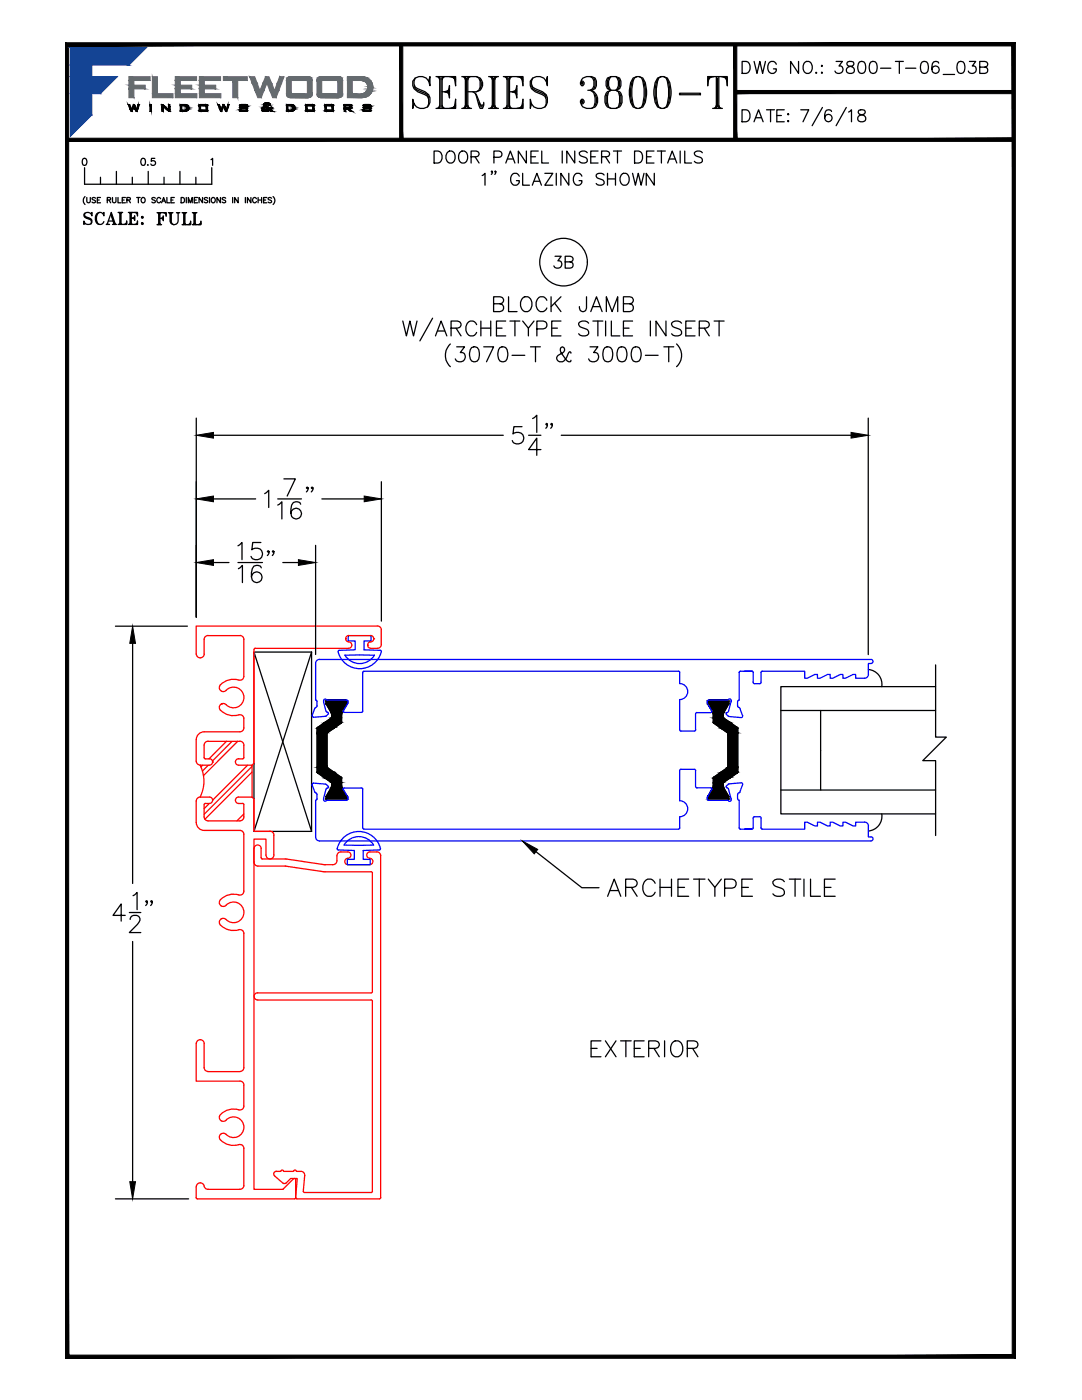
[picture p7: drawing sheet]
<svg xmlns="http://www.w3.org/2000/svg" width="216mm" height="279mm" viewBox="0 0 216 279" stroke-linecap="round" stroke-linejoin="round" font-family="sans-serif">
<!-- layer: GLASS -->
<path d="M50.7 130.1l11.5 35.8h-11.5zM50.7 130.1h11.5l-11.5 35.8" fill="none" stroke="#000" stroke-width=".25"/>
<!-- layer: TEXT -->
<g fill="none" stroke="#000" stroke-width=".25">
<path d="M86.6 30.1h.8a1.27 1.27 0 0 1 .8 1.2 1.27 1.27 0 0 1-.8 1.2h-.8zM89.2 30.5a.88 .88 0 0 1 1-.3 .88 .88 0 0 1 .6 .9 1.04 1.04 0 0 1-.2 1.1 1.04 1.04 0 0 1-1.1 .2 1.48 1.48 0 0 1-.3-1.9zM91.7 30.5a.88 .88 0 0 1 1-.3 .88 .88 0 0 1 .6 .9 1.04 1.04 0 0 1-.2 1.1 1.04 1.04 0 0 1-1.1 .2 1.54 1.54 0 0 1-.3-1.9zM94 31.3h1a.61 .61 0 0 0 .6-.7l-.2-.3-.4-.2h-1v2.4M94.8 31.3l.8 1.2M96.2 35l.6-.4v2.4M98.3 34.3l-.1 .1-.2-.1 .2-.2a.44 .44 0 0 1-.2 .7M98.6 31.4h1a.62 .62 0 0 0 .6-.6 .62 .62 0 0 0-.6-.7h-1v2.4M98.9 34.3l-.1 .1-.1-.1 .1-.2a.45 .45 0 0 1-.1 .7M100.9 32.5l.9-2.4 .9 2.4M101.3 31.7h1.1M103.6 35.2a.88 .88 0 0 0-1-.6 .88 .88 0 0 0-.7 .9 1.04 1.04 0 0 0 .2 1.1 1.04 1.04 0 0 0 1.2 .3l.3-.5v-.4h-.6"/>
<path d="M104.3 34.6v2.4h1.3M105 30.1v2.4l-1.6-2.4v2.4M105.9 31.3h1M106.2 37l.9-2.4 .9 2.4M106.6 36.2h1.1M107.4 30.1h-1.5v2.4h1.5M108.1 30.1v2.4h1.4M108.7 34.6h1.6l-1.6 2.4h1.6M111 34.6v2.4M112.2 30.1v2.4M113.5 34.6v2.4l-1.6-2.4v2.4M114.7 30.1v2.4l-1.6-2.4v2.4"/>
<path d="M116.1 35.2a.87 .87 0 0 0-1-.6 .87 .87 0 0 0-.7 .9 1.04 1.04 0 0 0 .2 1.1 1.04 1.04 0 0 0 1.2 .3l.3-.5v-.4h-.5M117.2 30.5a.9 .9 0 0 0-.9-.4 .9 .9 0 0 0-.7 .6l.2 .4 .9 .3a.6 .6 0 0 1 .3 1 1.13 1.13 0 0 1-1.4-.2M117.9 31.3h.9M119.3 30.1h-1.4v2.4h1.4M120 31.3l1.4-.1a.55 .55 0 0 0 0-.9l-1.4-.2v2.4M120.5 34.9a.9 .9 0 0 0-.8-.3 .9 .9 0 0 0-.7 .6l.2 .3 .9 .3a.57 .57 0 0 1 .4 .5 .57 .57 0 0 1-.2 .6 1.11 1.11 0 0 1-1.3-.3M120.8 31.3l.8 1.2M121.2 34.6v2.4M121.2 35.7h1.6M122.4 30.1h1.6M122.8 34.6v2.4M123.2 30.1v2.4"/>
<path d="M124 34.9a.88 .88 0 0 1 1-.3 .88 .88 0 0 1 .5 .9 1.04 1.04 0 0 1-.2 1.1 1.04 1.04 0 0 1-1.1 .3 1.46 1.46 0 0 1-.2-2zM126.2 34.6l.6 2.4 .6-2.4 .5 2.4 .6-2.4M126.6 30.1h.8a1.28 1.28 0 0 1 .8 1.2 1.28 1.28 0 0 1-.8 1.2h-.8zM129 31.3h.9M130.5 30.1h-1.5v2.4h1.5M130.6 34.6v2.4l-1.7-2.4v2.4M131.2 30.1h1.6M132 30.1v2.4M133.2 32.5l.9-2.4 .9 2.4M133.6 31.7h1.1M135.7 30.1v2.4M136.6 30.1v2.4h1.4"/>
<path d="M140.1 30.5a.9 .9 0 0 0-.8-.4 .9 .9 0 0 0-.7 .6l.2 .4 .9 .3a.6 .6 0 0 1 .2 1 1.13 1.13 0 0 1-1.3-.2M101.5 59.2v3h1.7M104.4 59.4a1.13 1.13 0 0 1 1.7 .9 1.29 1.29 0 0 1-.2 1.5 1.29 1.29 0 0 1-1.5 .2 1.79 1.79 0 0 1 0-2.6zM109.1 59.9a1.1 1.1 0 0 0-1.2-.7 1.1 1.1 0 0 0-.9 1.1 1.3 1.3 0 0 0 .3 1.5 1.3 1.3 0 0 0 1.4 .2l.4-.5M110 59.2v3M110.7 51.1h1.3l-.7 1a.76 .76 0 0 1 .8 .8 .76 .76 0 0 1-1 .6l-.4-.1-.2-.3M111.9 59.2l-1.9 2M112.8 52.3l1.3-.1a.53 .53 0 0 0 0-.9l-1.3-.2v2.4h1a.62 .62 0 0 0 .6-.6 .62 .62 0 0 0-.6-.6M117 59.2v2.3l-.1 .4a.69 .69 0 0 1-1.1 0l-.2-.7M80.4 64.1l.7 2.9 .7-2.9 .7 2.9 .7-2.9M86.3 63.5l-2.5 4.5M86.9 67l1.1-2.9 1.2 2.9"/>
<path d="M87.3 66.1h1.4M89.9 68.6a3.1 3.1 0 0 0 0 4.6M90 65.5h1.3l.4-.2a.66 .66 0 0 0 0-1.1l-.4-.1h-1.3v2.9M91 65.5l1 1.5M91.1 69.2h1.6l-.9 1.2a.96 .96 0 0 1 1.1 1.1 .96 .96 0 0 1-1.3 .7l-.5-.1-.2-.5M94.1 69.4a.96 .96 0 0 1 1.4 .4 2.53 2.53 0 0 1-.3 2.3 .94 .94 0 0 1-1.4-.5 2.42 2.42 0 0 1 .3-2.2zM95.1 64.8a1.1 1.1 0 0 0-1.2-.7 1.1 1.1 0 0 0-.9 1.1 1.32 1.32 0 0 0 .3 1.4 1.32 1.32 0 0 0 1.4 .3l.4-.6M96 64.1v2.9M96 65.5h1.9M96.5 69.2h2l-1.4 3M97.9 64.1v2.9M98.5 60.6l1.7-.1a.68 .68 0 0 0 0-1.1l-1.7-.2v3h1.3a.78 .78 0 0 0 .7-.8 .78 .78 0 0 0-.7-.8"/>
<path d="M99.1 65.5h1.1M99.8 69.4a.95 .95 0 0 1 1.4 .4 2.44 2.44 0 0 1-.3 2.3 .95 .95 0 0 1-1.4-.5 2.42 2.42 0 0 1 .3-2.2zM100.9 64.1h-1.8v2.9h1.8M101.8 64.1h1.9M102.2 70.9h2.5M102.7 64.1v2.9M104.3 64.1l1.1 1.4 1.2-1.4M105.4 65.5v1.5M105.9 69.2h1.9M106.9 69.2v3M107.1 65.6h1.3a.78 .78 0 0 0 .7-.7 .78 .78 0 0 0-.7-.8h-1.3v2.9M110.1 65.5h1.1"/>
<path d="M110.7 60.5l1.2 1.7M111.9 64.1h-1.8v2.9h1.8M113.9 70.5l-.1-.3h-.2l-.2 .4a2.36 2.36 0 0 1-1.2 1.6h-.5a.72 .72 0 0 1-.6-.6 .72 .72 0 0 1 .3-.7l1-.5a.63 .63 0 0 0 .3-.7 .63 .63 0 0 0-.5-.5l-.3 .2a1.15 1.15 0 0 0 .3 1.4l1 1.3 .6 .1 .1-.3M117.5 64.5a1.31 1.31 0 0 0-2 0 .76 .76 0 0 0 .5 .8l.9 .3a.72 .72 0 0 1 .5 .6 .72 .72 0 0 1-.2 .7 1.42 1.42 0 0 1-1.7-.3M117.7 69.2h1.6l-.8 1.2a.96 .96 0 0 1 1 1.1 .96 .96 0 0 1-1.3 .7l-.5-.1-.2-.5M117.9 62.2l1.1-3 1.1 3M118.3 61.2h1.4M118.3 64.1h2M119.3 64.1v2.9M120.7 69.4a.96 .96 0 0 1 1.4 .4 2.53 2.53 0 0 1-.3 2.3 .96 .96 0 0 1-1.4-.5 2.51 2.51 0 0 1 .3-2.2zM120.8 64.1v2.9M121 62.2v-3l1.1 3 1.2-3v3"/>
<path d="M122 64.1v2.9h1.7M123.5 69.4a.95 .95 0 0 1 1.4 .4 2.44 2.44 0 0 1-.2 2.3 .96 .96 0 0 1-1.4-.5 2.42 2.42 0 0 1 .2-2.2zM124.4 60.6l1.7-.1a.71 .71 0 0 0 0-1.1l-1.7-.2v3h1.3a.79 .79 0 0 0 .7-.8 .79 .79 0 0 0-.7-.8M124.4 65.5h1.1M126.2 64.1h-1.8v2.9h1.8M126.4 69.4a.95 .95 0 0 1 1.4 .4 2.44 2.44 0 0 1-.3 2.3 .95 .95 0 0 1-1.4-.5 2.42 2.42 0 0 1 .3-2.2zM128.8 70.9h2.5M129.8 64.1v2.9M132.5 69.2h1.9M132.9 64.1v2.9l-2-2.9v2.9M133.4 69.2v3M135 68.6a3 3 0 0 1 0 4.6"/>
<path d="M136 64.5a1.32 1.32 0 0 0-2 0 .76 .76 0 0 0 .6 .8l.8 .3a.71 .71 0 0 1 .6 .6 .71 .71 0 0 1-.3 .7 1.4 1.4 0 0 1-1.7-.3M136.8 65.5h1.2M138.7 64.1h-1.9v2.9h1.9M139.5 65.5h1.3l.4-.2a.66 .66 0 0 0 0-1.1l-.4-.1h-1.3v2.9M140.5 65.5l1 1.5M142.5 64.1h2M143.5 64.1v2.9M62.2 130.1v35.8M117.9 209.2h1.2M119.9 207.7h-2v3.2h2M120.8 207.7l2.1 3.2M122.9 207.7l-2.1 3.2"/>
<path d="M123.8 207.7h2.1M124.9 207.7v3.2M126.6 209.2h1.2M128.5 207.7h-1.9v3.2h1.9M129.4 209.2h1.4a.8 .8 0 0 0 .8-.9l-.4-.4-.4-.2h-1.4v3.2M130.5 209.2l1.1 1.7M132.6 207.7v3.2M134.1 208.2a1.17 1.17 0 0 1 1.4-.4 1.17 1.17 0 0 1 .7 1.1 1.46 1.46 0 0 1-1.5 2 1.85 1.85 0 0 1-.6-2.7zM137.1 209.2h1.4l.5-.1a.74 .74 0 0 0 0-1.2l-.5-.2h-1.4v3.2M138.2 209.2l1.1 1.7"/>
<circle cx="112.4" cy="52.3" r="4.8"/>
</g>
<!-- layer: 0 -->
<path d="M173.3 133.6a2.95 2.95 0 0 1 2.6 3.4M186.7 137h-30.9v25.4h30.9M155.8 157.7h30.9M155.8 141.8h30.9M163.7 141.8v15.9M175.9 162.4a2.95 2.95 0 0 1-2.6 3.4" fill="none" stroke="#000" stroke-width=".25"/>
<!-- layer: MISC. -->
<path d="M186.7 132.7v14.4h2.1l-4.7 4.7h2.6v14.9" fill="none" stroke="#000" stroke-width=".25"/>
<!-- layer: FRAME -->
<g fill="none" stroke="#f00" stroke-width=".25">
<path d="M40.7 127.6v2.9M41.5 126.9h6.4M41.5 126.8a.79 .79 0 0 0-.8 .8M47.9 126.8a.79 .79 0 0 1 .8 .8M48.6 127.6v7.4M48.7 135l-.2 .4a1.06 1.06 0 0 1-1.4 .2 3.2 3.2 0 0 0-3.3 1.5 .78 .78 0 0 0 .4 .8 .78 .78 0 0 0 .9-.1 2.08 2.08 0 0 1 3 0 2.08 2.08 0 0 1-.2 3.1 2.08 2.08 0 0 1-3-.4 .78 .78 0 0 0-1 .2 .78 .78 0 0 0 .1 1 3.8 3.8 0 0 0 3.9 .9l.6 .4 .2 .4M50.9 129.4l-.2 .2v22.7l-.4 .4M69 127.5h.1M69.6 126.9h4.3M69.6 126.8a.68 .68 0 0 0-.6 .8 .68 .68 0 0 0 .8 .6 .65 .65 0 0 1 .4 .7 .65 .65 0 0 1-.6 .5h-18.7M73.3 128.8h.1M73.3 128.7a.65 .65 0 0 0 .7 .7h1.3"/>
<path d="M73.9 126.8a.68 .68 0 0 1 .7 .8 .68 .68 0 0 1-.9 .6l-.4 .5M74.6 127.5h.1M75.3 124.9h-36.2l.1 5.6a.79 .79 0 0 0 .8 .8 .79 .79 0 0 0 .8-.8M75.3 124.9a.79 .79 0 0 1 .8 .8M76.1 125.7v2.9M76.1 128.6a.79 .79 0 0 1-.8 .8M39.1 147.6l.1 4.3a.79 .79 0 0 0 .8 .8M39.1 159.9l.1 4.3a1.58 1.58 0 0 0 1.5 1.5M39.9 152.7h1.9M39.9 152.7a7.1 7.1 0 0 1 0 6.4M39.9 159.1h1.9M40 159.1a.79 .79 0 0 0-.8 .8"/>
<path d="M40.4 152.7l-.3 .4M40.7 148.7v2.5M40.7 146h7.2M40.7 151.2l.3 .2h.8M40.7 146a1.58 1.58 0 0 0-1.5 1.6M41.5 148h6.4M41.5 147.9a.79 .79 0 0 0-.8 .8M41.6 152.7l-1.2 1.2M41.8 151.4a.65 .65 0 0 1 .6 .7 .65 .65 0 0 1-.6 .6M41.8 159.1a.65 .65 0 0 1 .6 .6M42.4 152.1h.1M42.4 159.7a.65 .65 0 0 1-.6 .7"/>
<path d="M44.2 140.5h.1M45.2 148l-3.5 3.4M46.3 148l-3.9 3.9M47.4 148l-6.8 6.8M47.6 152.7h2.7M47.6 159.1h2.7M47.6 151.4a.65 .65 0 0 0-.6 .7 .65 .65 0 0 0 .6 .6M47.6 159.1a.65 .65 0 0 0-.6 .6 .65 .65 0 0 0 .6 .7M47.9 147.9a.79 .79 0 0 1 .8 .8M48.6 143.4v1.9M48.6 148.7v2.5M48.7 145.2a.79 .79 0 0 1-.8 .8"/>
<path d="M48.7 151.2l-.3 .2h-.8M49.4 152.7l-7 7M50.3 152.7v6.4M50.3 154.1l-9.4 9.4M50.3 152.9l-9.6 9.6M50.3 159.1l.4 .4v6.4h3.2M40.7 160.6v2.4M40.7 165.7h7.2M40.7 163a.79 .79 0 0 0 .8 .8h6.4M41 160.4h.8l-1.1 1M41 160.3l-.3 .3M47.6 160.4h.8"/>
<path d="M47.9 165.7a.79 .79 0 0 1 .8 .8M48.4 160.3l.3 .3M48.6 160.6v2.4M48.6 166.5v11.4M48.6 162.5l-1.3 1.3M48.7 163a.79 .79 0 0 1-.8 .8M48.7 177.8l-.2 .5a1.06 1.06 0 0 1-1.4 .2 3.2 3.2 0 0 0-3.3 1.5 .79 .79 0 0 0 .4 .8 .79 .79 0 0 0 .9-.1M52.1 169.4v1.8l.3 .2M52.1 169.3a.71 .71 0 0 0-.7-.7 .71 .71 0 0 0-.7 .7v2.8a.79 .79 0 0 0 .8 .7h5.5l7.5 1.2M52.4 171.4h4.8M53.1 170.6v-3.1h-2.4v69.9l5.9-.1M53.9 165.9a.79 .79 0 0 1 .8 .8"/>
<path d="M54.6 166.7v3.9M54.7 170.6a.79 .79 0 0 1-.8 .8 .79 .79 0 0 1-.8-.8M57.2 171.4l7.5 1.2M64.5 174h9.5M67.2 171.8a.79 .79 0 0 1-.8 .8h-1.7M68 170h1.4a.68 .68 0 0 1 .6 .8 .68 .68 0 0 1-.8 .5 .65 .65 0 0 0-.4 .8 .65 .65 0 0 0 .6 .5h4.3M68 170a.79 .79 0 0 0-.8 .8v1M73.8 172.6a.68 .68 0 0 0 .6-.8 .68 .68 0 0 0-.9-.6 .63 .63 0 0 1-.3-.7 .63 .63 0 0 1 .6-.5h1.4a.76 .76 0 0 1 .8 .8v68.2l-.3 .3M74.1 174l.2 .2M74.3 174.2v23.7M45.1 180.6a2.08 2.08 0 0 1 3 .1 2.08 2.08 0 0 1-.2 3 2.08 2.08 0 0 1-3-.3 .78 .78 0 0 0-1 .2 .78 .78 0 0 0 .1 1 3.8 3.8 0 0 0 3.9 .9l.6 .4 .2 .4M48.6 186.3v26.8"/>
<path d="M51.4 199.6h22.6M51.4 198.2h22.6M51.4 198.1a.71 .71 0 0 0-.7 .7 .71 .71 0 0 0 .7 .8M74.1 199.6l.2 .2M74.3 199.8v37.9M74.3 197.9l-.2 .3M39.1 208.3v7.5h8.8M40.7 208.3v4.8M40.7 213a.79 .79 0 0 0 .8 .8l6.4 .1M40.8 208.3a.79 .79 0 0 0-.8-.8 .79 .79 0 0 0-.8 .8M47.9 215.7a.79 .79 0 0 1 .8 .8M48.6 216.6v4.1"/>
<path d="M48.7 213a.79 .79 0 0 1-.8 .8M40.7 236.7a.79 .79 0 0 0 .8 .7h6.4M40.7 236.7a.81 .81 0 0 0-.8-.6 .81 .81 0 0 0-.8 .8v2.1l.3 .3h19.4l.2-.3M44 227.5a3.8 3.8 0 0 0 3.9 .9l.6 .3 .2 .5M48.6 229.2v7.4M48.7 236.6a.79 .79 0 0 1-.8 .8M48.7 220.7l-.2 .5a1.06 1.06 0 0 1-1.4 .2 3.2 3.2 0 0 0-3.3 1.5 .78 .78 0 0 0 .4 .8 .78 .78 0 0 0 .9-.2 2.08 2.08 0 0 1 3 .1 2.08 2.08 0 0 1-.2 3 2.08 2.08 0 0 1-3-.4 .79 .79 0 0 0-1 .3 .79 .79 0 0 0 .1 1M56.1 233.6l.2-.1 .2 .1M56.1 233.6l-.2 .2h-.8a.5 .5 0 0 0-.5 .3 .5 .5 0 0 0 .2 .6l1.9 1.5 .4-.1 .9-.9h1.3l-.3 3.8M56.5 233.6l.2 .2h1.7l.2-.2M56.5 237.3l2.1-2a.26 .26 0 0 1 .3-.1 .26 .26 0 0 1 .1 .2v3.6M58.6 233.6l.3-.1 .4 .3a1.31 1.31 0 0 1 1.3 .2l.2 .4-.3 3.3 .3 .3"/>
<path d="M59 239l.3 .3h16.4M60.8 238h13.2M74.3 237.7l-.2 .3"/>
</g>
<!-- layer: GEOMETRY -->
<path d="M67.7 129.8l3.2-.1v-1.8h-1.4v-1h4.5v1h-1.4v1.8l3.2 .1M68.8 130.7h5.9a3.4 3.4 0 0 1-5.9 0zM75.9 129.8l.1 .1a4.3 4.3 0 0 1-4.2 3.5 4.3 4.3 0 0 1-4.3-3.5l.2-.1M68.3 167.4a4.4 4.4 0 0 1 4.5-1.3 4.4 4.4 0 0 1 3.1 3.4l-3.4 .2v1.8h1.4v1.1h-4.6v-1.1h1.4v-1.8l-3.2-.1-.2-.2a4.3 4.3 0 0 1 1-2zM69 168.2a3.4 3.4 0 0 1 5.5 .4h-5.8z" fill="none" stroke="#00f" stroke-width=".25"/>
<!-- layer: I-STRUT -->
<g fill="#000" stroke="#000" stroke-width=".2">
<path d="M65.4 159.7h3.5zM141.2 158.9h4.2z"/>
<path d="M65.5 139.7h3.4zM65.4 139.7h3.5z"/>
<path d="M65.4 139.7h3.5zM65.4 139.7h3.5z"/>
<path d="M65.4 139.7h3.6zM65.3 139.7h3.7z"/>
<path d="M65.3 139.7h3.7zM65.3 139.7h3.7z"/>
<path d="M65.3 139.7l3.8 .1zM65.3 139.8h3.8z"/>
<path d="M65.3 139.8h3.8zM65.3 139.8h3.8z"/>
<path d="M65.2 139.8h3.9zM65.2 139.8h3.9z"/>
<path d="M65.2 139.8h4zM65.2 139.8h4z"/>
<path d="M65.2 139.8l4 .1zM65.2 139.8l4 .1z"/>
<path d="M65.2 139.9h4zM65.2 139.9h4z"/>
<path d="M65.1 139.9h4.1zM65.1 139.9h4.1z"/>
<path d="M65.1 139.9l4.1 .1zM65.1 139.9l4.1 .1zM65.1 140h4.1zM65.1 140h4.1z"/>
<path d="M65.1 140h4.2zM65.1 140h4.2z"/>
<path d="M141.6 139.7h3.5zM141.6 139.7h3.5z"/>
<path d="M141.6 139.7h3.5zM141.5 139.7h3.6z"/>
<path d="M141.5 139.7h3.7zM141.5 139.7h3.7z"/>
<path d="M141.5 139.7h3.7zM141.5 139.7h3.7z"/>
<path d="M141.5 139.7l3.7 .1zM141.4 139.8h3.8z"/>
<path d="M141.4 139.8h3.8zM141.4 139.8h3.8z"/>
<path d="M141.4 139.8h3.9zM141.4 139.8h3.9z"/>
<path d="M141.4 139.8h3.9zM141.4 139.8h3.9z"/>
<path d="M141.4 139.8l3.9 .1zM141.4 139.8l3.9 .1z"/>
<path d="M141.3 139.9h4.1zM141.3 139.9h4.1z"/>
<path d="M141.3 139.9h4.1zM141.3 139.9h4.1z"/>
<path d="M141.3 139.9l4.1 .1zM141.3 139.9l4.1 .1zM141.2 140h4.2zM141.2 140h4.2z"/>
<path d="M141.2 140h4.2zM141.2 140h4.2z"/>
<path d="M63.3 146.4h2zM63.3 146.4h2z"/>
<path d="M63.3 146.4l2 6.6v-6.6zM63.3 146.4l2 6.6h-2z"/>
<path d="M63.3 153l2 .1zM63.3 153l2 .1z"/>
<path d="M63.3 153.1h2zM63.3 153.1h2z"/>
<path d="M63.3 146.3h2zM63.3 146.3l2 .1z"/>
<path d="M63.3 153.1l2 .1zM63.3 153.1l2 .1z"/>
<path d="M63.3 146.3h2zM63.3 146.3h2z"/>
<path d="M63.3 153.2h2zM63.3 153.2h2z"/>
<path d="M63.3 146.3h2zM63.3 146.3h2z"/>
<path d="M63.3 153.2h2zM63.3 153.2h2z"/>
<path d="M63.3 146.2h2zM63.3 146.2l2 .1z"/>
<path d="M63.3 153.2l3.2 .8-1.2-.8zM63.3 153.2l3.2 .8h-3.2z"/>
<path d="M63.3 145.4l2 .8 1.2-.8zM63.3 145.4l2 .8h-2z"/>
<path d="M63.3 154l3.3 .1zM63.3 154l3.3 .1z"/>
<path d="M63.3 145.3h3.3zM63.3 145.3l3.2 .1z"/>
<path d="M63.3 154.1l3.4 .1zM63.3 154.1l3.4 .1z"/>
<path d="M63.3 145.3h3.4zM63.3 145.3h3.3z"/>
<path d="M63.3 154.2h3.5zM63.3 154.2h3.5z"/>
<path d="M63.3 145.2h3.5zM63.3 145.2l3.4 .1z"/>
<path d="M63.3 154.2h3.5zM63.3 154.2h3.5z"/>
<path d="M63.4 145.2h3.4zM63.4 145.2h3.4z"/>
<path d="M63.4 154.2l3.5 .1zM63.4 154.2l3.5 .1z"/>
<path d="M63.4 145.2h3.5zM63.4 145.2h3.4z"/>
<path d="M63.4 154.3l4.6 .8-1.1-.8zM63.4 154.3l4.6 .8h-3.4z"/>
<path d="M64.6 144.4l2.3 .8 1.1-.8zM63.4 145.2l1.2-.8 2.3 .8z"/>
<path d="M64.6 155.1h3.5zM64.6 155.1h3.5z"/>
<path d="M64.6 144.3h3.5zM64.6 144.3l3.4 .1z"/>
<path d="M64.6 155.1l3.5 .1zM64.6 155.1l3.5 .1z"/>
<path d="M64.7 144.3h3.4zM64.6 144.3h3.5z"/>
<path d="M64.7 155.2h3.4zM64.7 155.2h3.4z"/>
<path d="M64.8 144.2h3.3zM64.7 144.3h3.4z"/>
<path d="M64.8 155.2l3.4 .1zM64.8 155.2l3.4 .1z"/>
<path d="M66.2 142.7l2 .4v-.4zM66.2 142.7l2 .4h-2z"/>
<path d="M66.2 143.1h2zM66.2 143.1h2z"/>
<path d="M66.2 143.1l2 .1zM66.2 143.1l2 .1z"/>
<path d="M66.2 143.2h2zM66.2 143.2h2z"/>
<path d="M66.1 143.2l2.1 .1zM66.1 143.2l2.1 .1z"/>
<path d="M66.1 143.3h2.1zM66.1 143.3h2.1z"/>
<path d="M66 143.3l2.2 .8v-.8zM64.9 144.1l1.1-.8 2.2 .8z"/>
<path d="M64.9 144.1l3.3 .1zM64.8 144.2h3.4z"/>
<path d="M64.8 144.2h3.4zM64.8 144.2h3.3z"/>
<path d="M64.8 155.3h3.4zM64.8 155.3h3.4z"/>
<path d="M64.9 155.3l3.3 .8v-.8zM64.9 155.3l3.3 .8h-2.2z"/>
<path d="M66 156.1l2.2 .1zM66 156.1l2.2 .1z"/>
<path d="M66.1 156.2h2.1zM66.1 156.2h2.1z"/>
<path d="M66.1 156.2h2.1zM66.1 156.2h2.1z"/>
<path d="M66.1 156.2l2.1 .1zM66.1 156.2l2.1 .1z"/>
<path d="M66.2 156.3h2zM66.2 156.3h2z"/>
<path d="M66.2 156.3l2 .1zM66.2 156.3l2 .1z"/>
<path d="M66.2 156.4l2 .3v-.3zM66.2 156.4l2 .3h-2z"/>
<path d="M66.2 156.7l2 .2v-.2zM66.2 156.7l2 .2h-2z"/>
<path d="M66.2 142.5l2 .2v-.2zM66.2 142.5l2 .2h-2z"/>
<path d="M66.2 156.9l2 .2v-.2zM66.2 156.9l2 .2h-2.1z"/>
<path d="M66.1 142.3l2.1 .2v-.2zM66.1 142.3l2.1 .2h-2z"/>
<path d="M66.1 157.1l2.2 .2-.1-.2zM66.1 157.1l2.2 .2h-2.3z"/>
<path d="M66 142.1l2.2 .2 .1-.2zM66 142.1l2.2 .2h-2.1z"/>
<path d="M66 157.3l3.2 1.6-.9-1.6zM66 157.3l3.2 1.6h-4.1z"/>
<path d="M65.4 159.7h3.5zM65.4 159.7h3.5z"/>
<path d="M65.3 159.7h3.7zM65.3 159.7h3.6zM65.4 159.7h3.5z"/>
<path d="M65.3 159.7h3.8zM65.3 159.7h3.7zM65.3 159.7h3.7zM65.3 159.7h3.7z"/>
<path d="M65.2 159.6h3.9zM65.2 159.6l3.9 .1zM65.3 159.7h3.8zM65.3 159.7h3.8z"/>
<path d="M65.2 159.6h4zM65.2 159.6h3.9zM65.2 159.6h3.9zM65.2 159.6h3.9z"/>
<path d="M65.1 159.5h4.1zM65.1 159.5l4.1 .1zM65.2 159.6h4zM65.2 159.6h4z"/>
<path d="M65.1 140.5l3.2 1.6 .9-1.6zM65.1 140.5l3.2 1.6h-2.3z"/>
<path d="M65.1 158.9h4.2zM65.1 158.9h4.2z"/>
<path d="M65.1 159.4l4.1 .1zM65.1 159.4l4.1 .1z"/>
<path d="M65.1 159.5h4.1zM65.1 159.5h4.1zM65.1 159.5h4.1zM65.1 159.5h4.1z"/>
<path d="M65.1 140l4.2 .1zM65.1 140l4.2 .1z"/>
<path d="M65.1 140.1h4.2zM65.1 140.1h4.2z"/>
<path d="M65.1 140.1l4.2 .3v-.3zM65.1 140.1l4.2 .3h-4.2z"/>
<path d="M65.1 140.4l4.2 .1zM65.1 140.4l4.2 .1z"/>
<path d="M65.1 140.5h4.2zM65.1 140.5h4.2z"/>
<path d="M65.1 140.5h4.2zM65.1 140.5h4.1z"/>
<path d="M65.1 158.9l4.2 .1zM65.1 158.9l4.2 .1z"/>
<path d="M65.1 159h4.2zM65.1 159h4.2z"/>
<path d="M65.1 159l4.2 .3v-.3zM65.1 159l4.2 .3h-4.2z"/>
<path d="M65.1 159.3l4.2 .1zM65.1 159.3l4.2 .1zM65.1 159.4h4.2zM65.1 159.4h4.2z"/>
<path d="M65.1 159.4h4.2zM65.1 159.4h4.1z"/>
<path d="M142.3 142.7l2 .4v-.4zM142.3 142.7l2 .4h-2z"/>
<path d="M142.3 143.1h2zM142.3 143.1h2z"/>
<path d="M142.3 156.4l2 .3v-.3zM142.3 156.4l2 .3h-2z"/>
<path d="M142.3 156.7l2 .2v-.2zM142.3 156.7l2 .2h-2z"/>
<path d="M142.3 142.5l2 .2v-.2zM142.3 142.5l2 .2h-2z"/>
<path d="M142.3 143.1l2 .1zM142.3 143.1l2 .1z"/>
<path d="M142.3 143.2h2.1zM142.3 143.2h2.1z"/>
<path d="M142.3 156.3h2zM142.3 156.3h2z"/>
<path d="M142.3 156.3h2zM142.3 156.3l2 .1z"/>
<path d="M142.3 156.9l2.1 .2-.1-.2zM142.3 156.9l2.1 .2h-2.2z"/>
<path d="M142.3 156.2h2.1zM142.3 156.2l2 .1z"/>
<path d="M142.3 143.2l2.1 .1zM142.3 143.2l2.1 .1z"/>
<path d="M142.2 142.3l2.1 .2 .1-.2zM142.2 142.3l2.1 .2h-2z"/>
<path d="M142.3 143.3h2.1zM142.3 143.3h2.1z"/>
<path d="M142.3 156.2h2.1zM142.3 156.2h2.1z"/>
<path d="M142.2 157.1l2.3 .2-.1-.2zM142.2 157.1l2.3 .2h-2.3z"/>
<path d="M142.3 156.2h2.1zM142.3 156.2h2.1z"/>
<path d="M142.3 143.3l3.3 .8-1.2-.8zM142.3 143.3l3.3 .8h-3.3z"/>
<path d="M142.3 156.1h2.1zM142.3 156.1l2.1 .1z"/>
<path d="M142.2 142.1l2.2 .2 .1-.2zM142.2 142.1l2.2 .2h-2.2z"/>
<path d="M142.2 157.3l3.2 1.6-.9-1.6zM142.2 157.3l3.2 1.6h-4.1z"/>
<path d="M141.6 159.7h3.5zM141.6 159.7h3.4z"/>
<path d="M141.5 159.7h3.7zM141.5 159.7h3.6zM141.6 159.7h3.5zM141.6 159.7h3.5z"/>
<path d="M141.4 159.7h3.8zM141.4 159.7h3.8zM141.5 159.7h3.7zM141.5 159.7h3.7z"/>
<path d="M141.4 159.6h3.9zM141.4 159.6l3.8 .1zM141.4 159.7h3.8zM141.4 159.7h3.8z"/>
<path d="M141.3 159.6h4zM141.3 159.6h4zM141.4 159.6h3.9zM141.4 159.6h3.9z"/>
<path d="M141.3 140.6l3.2 1.5 .9-1.5zM141.3 140.6l3.2 1.5h-2.3z"/>
<path d="M141.3 158.9h4.1zM141.3 158.9h4.1z"/>
<path d="M141.3 159.5h4.1zM141.3 159.5l4 .1zM141.3 159.6h4zM141.3 159.6h4z"/>
<path d="M141.2 140.5h4.2zM141.2 140.5h4.2z"/>
<path d="M141.2 140.5h4.2zM141.2 140.5l4.2 .1z"/>
<path d="M141.2 158.9h4.2zM141.2 158.9h4.2z"/>
<path d="M141.2 158.9h4.2zM141.2 158.9h4.2zM141.2 158.9h4.2z"/>
<path d="M141.2 159.4l4.2 .1zM141.2 159.4l4.2 .1z"/>
<path d="M141.2 159.5h4.2zM141.2 159.5h4.2zM141.3 159.5h4.1zM141.3 159.5h4.1z"/>
<path d="M141.2 140l4.2 .1zM141.2 140l4.2 .1z"/>
<path d="M141.2 140.1h4.2zM141.2 140.1h4.2z"/>
<path d="M141.2 140.1l4.2 .3v-.3zM141.2 140.1l4.2 .3h-4.2z"/>
<path d="M141.2 140.4l4.2 .1zM141.2 140.4l4.2 .1zM141.2 140.5h4.2zM141.2 140.5h4.2z"/>
<path d="M141.2 140.5h4.2zM141.2 140.5h4.2zM141.2 140.5h4.2zM141.2 140.5h4.2z"/>
<path d="M141.2 140.5h4.2zM141.2 140.5h4.2z"/>
<path d="M141.2 158.9l4.2 .1zM141.2 158.9l4.2 .1zM141.2 159h4.2zM141.2 159h4.2z"/>
<path d="M141.2 159h4.2zM141.2 159h4.2z"/>
<path d="M141.2 159l4.2 .3v-.3zM141.2 159l4.2 .3h-4.2z"/>
<path d="M141.2 159.3l4.2 .1zM141.2 159.3l4.2 .1zM141.2 159.4h4.2zM141.2 159.4h4.2z"/>
<path d="M141.2 159.4h4.2zM141.2 159.4h4.2z"/>
<path d="M142.3 144.1l3.4 .1zM142.3 144.1l3.4 .1z"/>
<path d="M142.3 155.3l2.1 .8 1.2-.8zM142.3 155.3l2.1 .8h-2.1z"/>
<path d="M142.3 144.2h3.5zM142.3 144.2h3.5z"/>
<path d="M142.3 155.3h3.4zM142.3 155.3h3.3z"/>
<path d="M142.3 144.2l3.5 .1zM142.3 144.2l3.5 .1z"/>
<path d="M142.3 155.2h3.5zM142.3 155.2l3.4 .1z"/>
<path d="M142.4 144.3h3.5zM142.4 144.3h3.5z"/>
<path d="M142.4 155.2h3.4zM142.4 155.2h3.4z"/>
<path d="M142.4 144.3l3.5 .1zM142.4 144.3l3.5 .1z"/>
<path d="M142.4 155.1h3.5zM142.4 155.1l3.4 .1z"/>
<path d="M142.5 144.4l4.6 .8-1.2-.8zM142.5 144.4l4.6 .8h-3.5z"/>
<path d="M142.5 155.1h3.4zM142.5 155.1h3.4z"/>
<path d="M143.6 145.2h3.5zM143.6 145.2h3.5z"/>
<path d="M143.6 154.3l2.3 .8 1.2-.8zM142.5 155.1l1.1-.8 2.3 .8z"/>
<path d="M143.7 145.2h3.5zM143.7 145.2h3.5z"/>
<path d="M143.7 154.2h3.4zM143.7 154.2l3.4 .1z"/>
<path d="M143.7 145.2l3.5 .1zM143.7 145.2l3.5 .1z"/>
<path d="M143.7 154.2h3.5zM143.7 154.2h3.4z"/>
<path d="M143.8 145.3h3.4zM143.8 145.3h3.4z"/>
<path d="M143.8 154.2h3.4zM143.7 154.2h3.5z"/>
<path d="M143.9 145.3l3.3 .1zM143.9 145.3l3.3 .1z"/>
<path d="M144 145.4l3.2 .8v-.8zM144 145.4l3.2 .8h-2.1z"/>
<path d="M145.1 146.2l2.1 .1zM145.1 146.2l2.1 .1z"/>
<path d="M145.2 146.3h2zM145.2 146.3h2z"/>
<path d="M145.2 146.3h2zM145.2 146.3h2z"/>
<path d="M145.2 146.3l2 .1zM145.2 146.3l2 .1z"/>
<path d="M145.2 146.4h2zM145.2 146.4h2z"/>
<path d="M145.2 146.4l2 6.6v-6.6zM145.2 146.4l2 6.6h-2z"/>
<path d="M145.2 153l2 .1zM145.2 153l2 .1z"/>
<path d="M145.2 153.1h2zM145.2 153.1h2z"/>
<path d="M145.2 153.1l2 .1zM145.2 153.1l2 .1z"/>
<path d="M145.2 153.2h2zM145.2 153.2h2z"/>
<path d="M145.2 153.2h2zM145.2 153.2h2z"/>
<path d="M145.1 153.2l2.1 .8v-.8zM144 154l1.1-.8 2.1 .8z"/>
<path d="M144 154l3.2 .1zM143.9 154.1h3.3z"/>
<path d="M143.9 154.1h3.3zM143.9 154.1l3.3 .1z"/>
</g>
<g fill="none" stroke="#000" stroke-width=".25">
<path d="M65.5 139.7h3.4M65.5 139.7l-.4 .2v.2M68.9 139.7l.3 .2 .1 .6-1 1.6M63.3 154l.1 .3 2.7 1.8 .1 .3M65.1 140.1v.3M65.1 159v.3M65.1 159.3v.2l.4 .2M65.1 140.4l.9 1.7M65.3 146.4v6.6M65.3 153l2.9 2.3M65.4 146.2l-.1 .2M65.5 159.7h3.4"/>
<path d="M66 157.3l-.9 1.7M66 142.1l.2 .6M66.2 142.7v.4M66.2 156.4v.3M66.2 156.7l-.2 .6M66.2 143.1l-.2 .2-2.7 2v8.7M68.2 142.7v1.4M68.2 155.3v1.4M68.2 156.7l.1 .6M68.2 144.1l-.1 .2-2.8 1.9M68.3 157.3l1 1.6-.1 .6-.3 .2M68.3 142.1l-.1 .6"/>
<path d="M141.2 140.5l1 1.6M141.3 140.5v-.6l.3-.2 3.6 .1 .2 .1v.6l-.9 1.6M141.3 158.9v.6l.3 .2M141.6 159.7h3.4M142.2 157.3l-1 1.6M142.2 142.1l.1 .6M142.3 144.1l.2 .2 2.6 1.9M142.3 142.7v1.4M142.3 156.7l-.1 .6M144.3 142.7l.1 .6 2.7 1.9 .1 .2M144.3 156.7l.2 .6M144.5 157.3l.9 1.6v.6l-.4 .2"/>
<path d="M144.5 142.1l-.2 .6M145.1 146.2l.1 .2M145.2 146.4v6.7l-2.8 2.1-.1 1.5M147.2 145.4v8.6M147.2 154l-.1 .3-2.7 1.9-.1 .5"/>
</g>
<!-- layer: VENT -->
<g fill="none" stroke="#00f" stroke-width=".25">
<path d="M63 139.7l.2 .1 .1 1.1-.5 .5-.5 1.4M64.6 139.8v.2M65.3 139.7h3.9M65.3 139.7l-.5-.2-.2 .3M135.6 134.2v2.2a1.6 1.6 0 0 1 1.6 1.6 1.6 1.6 0 0 1-1.6 1.6v6M135.6 134.2l-.2-.3-62.8 .1-.2 .2v7.8l-.3 .2-3.5-.1-.1-.3 .9-1.5v-.5l-.2-.1M141.4 139.7h3.7M141.4 139.7l-.2 .2-.1 .4 .9 1.6M145.2 139.7h.1a.33 .33 0 0 1 .3-.2 .33 .33 0 0 1 .3 .3M145.9 139.8v.2M145.9 140h.1M147.5 134.2v5.5"/>
<path d="M147.5 139.7l-.3 .3M148.5 134h1.5h-2.3l-.2 .2M150 133.9l.3 .3M150.3 134.2v2l.2 .2h1.1l.2-.1 .1-2.1M151.9 134.2l.2-.2h8.5v1.4h.5l1.5-.8h.5v.8h.5l1.5-.8h.6v.8h.5l1.5-.8h.5v.8h.5l1.5-.8h.5v.8h1.8a.79 .79 0 0 0 .8-.8M173.3 134.6v-2.2h.5a.4 .4 0 0 0 .4-.4 .4 .4 0 0 0-.4-.4h-110a.79 .79 0 0 0-.8 .8v7.3M62.3 142.7l.1 .3 .2 .1M62.8 158.1l.2 .1M63 159.7v7.3M63 158.3l.3 .2v.9l-.3 .3M64.6 159.4v.2M64.6 140.1l.4 1.8"/>
<path d="M64.6 140v.1M64.6 159.6l.3 .3 .4-.2h3.9M64.6 159.3v.1M64.9 156.5l-2.4-.2-.2 .4 .5 1.4M64.9 143l-2.3 .1M64.9 156.5l.6 .4M65 157.5l-.4 1.8M65.1 141.9l.2 .2M65.3 142.2h.1M65.3 157.3l-.2 .2M65.4 157.3h-.1M65.4 142.2l.1 .1v.2"/>
<path d="M65.5 142.5l-.6 .4M65.5 156.9v.2l-.1 .2M68.5 157.6l.9 1.5M68.7 157.3h3.4M68.7 157.2l-.2 .1v.3M69.4 159.1l.1 .1M69.5 159.2l-.1 .4-.2 .1M72.1 157.2l.3 .3M72.4 157.5v7.7M138.8 157l.3 .2M138.8 153.8v3.2M138.8 153.8l-.3-.3h-2.6l-.2 .2-.1 6.1a1.6 1.6 0 0 1 1.6 1.6 1.6 1.6 0 0 1-1.6 1.6v2.2l-.2 .3h-62.8l-.2-.3"/>
<path d="M138.8 145.6l-.3 .3h-2.6l-.3-.3M139 142.2h2.8M139 157.2h2.8M139.1 142.2l-.3 .3v3.1M141.1 159.2l.1 .4 .2 .1h3.7M141.8 157.2l.2 .1v.2l-.9 1.7M142 141.9v.2l-.2 .1M144.9 142.6l.6 .4M144.9 156.9v.3l.5 .3 .5 1.9M145.1 142.2l-.2 .1v.2M145.2 159.7l.2 .1M145.3 156.5l-.4 .4"/>
<path d="M145.5 156.4l-.2 .1M145.9 140.1l-.5 1.9-.3 .2M145.9 159.5v.1M145.9 159.4v.1M145.9 159.6l-.2 .3-.3-.1M147.2 140v.9M147.2 158.5v.9M147.2 140.9l.2 .3M147.2 159.4l.3 .3v5.6l.2 .2h2.3h-1.5M147.4 141.2l.3 .2 .5 1.4-.1 .3-.2 .1-2.4-.2M147.4 158.2l-.2 .3M147.9 156.2l-2.4 .2"/>
<path d="M147.9 156.2l.2 .1 .1 .3-.5 1.4-.3 .2M150.3 163.3v1.9l-.3 .3M150.5 163h1.1M150.5 163l-.2 .2M151.6 163l.3 .2M151.9 163.3v1.9l.2 .3h8.5v-1.4h.5l1.5 .7h.5v-.7h.5l1.5 .7h.6v-.7h.5l1.5 .7h.5v-.7h.5l1.5 .7h.5v-.7h1.8a.79 .79 0 0 1 .8 .8M173.3 164.9v2.1h.5a.41 .41 0 0 1 .4 .4 .41 .41 0 0 1-.4 .4h-110a.79 .79 0 0 1-.8-.8"/>
</g>
<!-- layer: DIM -->
<g fill="none" stroke="#000" stroke-width=".25">
<path d="M82.6 17.1l.3 .6 2.4 1.2 .2 .6M82.9 15.6a1.43 1.43 0 0 0 .4 2.1l1.5 .6a1.79 1.79 0 0 1 1.1 2.2 1.79 1.79 0 0 1-2.1 1.2 1.79 1.79 0 0 1-1.4-1.9v1.8l.2-.9M85.5 16.2l.3-.9v1.8a1.83 1.83 0 0 0-1.4-1.8 1.83 1.83 0 0 0-2 .9v.9l.2 .6 .7 .6 1.5 .6a1.7 1.7 0 0 1 .5 2.4M87 15.3h3.9v1.8l-.2-1.8M87.3 15.3l.4 .3M87.5 15.3l.2 .6M87.7 15.3v6.3M88 15.6v5.7M88.2 15.3v6.3M88.2 18.3h1.5M88.5 15.3l-.3 .6M88.7 15.3l-.5 .3"/>
<path d="M89.7 17.1v2.4l-.2-1.2zM89.7 17.7l-.5 .6 .5 .6M89.7 18l-1 .3 1 .3M89.7 15.3l1.2 .3M90.2 15.3l.7 .6M90.4 15.3l.5 .9M92.1 15.3h3a1.54 1.54 0 0 1 1.2 1.5 1.54 1.54 0 0 1-1.2 1.5h-1.8M92.4 15.3l.5 .3M92.6 15.3l.3 .6M92.9 15.3v6.3M93.1 15.6v5.7M93.3 15.3v6.3"/>
<path d="M93.6 15.3l-.3 .6M93.8 15.3l-.5 .3M94.3 18.3l.5 .3 1 3h.5l.2-.6v-.6M94.8 18.6l1.2 2.4h.3l.2-.3M95.1 15.3l.4 .3 .3 .6v1.2l-.3 .6-.4 .3M95.8 15.9l.2 .6v.6l-.2 .6M97.5 15.3h2M97.8 15.3l.4 .3M98 15.3l.2 .6M98.2 15.3v6.3M98.5 15.6v5.7M98.7 15.3v6.3"/>
<path d="M99 15.3l-.3 .6M99.2 15.3l-.5 .3M100.4 15.3h4v1.8l-.3-1.8M100.7 15.3l.5 .3M100.9 15.3l.3 .6M101.2 15.3v6.3M101.4 15.6v5.7M101.7 18.3h1.4M101.7 15.3v6.3M101.9 15.3l-.2 .6M102.2 15.3l-.5 .3M103.1 17.1v2.4l-.2-1.2z"/>
<path d="M103.1 17.7l-.5 .6 .5 .6M103.1 18l-.9 .3 .9 .3M103.1 15.3l1.3 .3M103.6 15.3l.8 .6M103.8 15.3l.6 .9M106 17.1l.3 .6 2.4 1.2 .3 .6M106.3 15.6a1.4 1.4 0 0 0 .5 2.1l1.4 .6a1.78 1.78 0 0 1 1.1 2.2 1.78 1.78 0 0 1-2 1.2 1.78 1.78 0 0 1-1.5-1.9v1.8l.2-.9M109 16.2l.2-.9v1.8a1.82 1.82 0 0 0-1.3-1.8 1.82 1.82 0 0 0-2.1 .9v.9l.2 .6 .8 .6 1.4 .6a1.65 1.65 0 0 1 .5 2.4M116.1 16.5h.2v.3h-.2zM116.1 16.2h.2l.2 .3v.3l-.2 .3h-.2l-.3-.3a1.41 1.41 0 0 1 1.3-1.5h.9l.7 .3 .3 .6v.9l-.3 .6-.7 .3M117.3 18a1.84 1.84 0 0 1 1.9 2.4l-.2 .6a1.83 1.83 0 0 1-3.2-.6v-.3l.3-.3h.2l.2 .3v.3l-.2 .3h-.2M117.8 15.3a1.56 1.56 0 0 1 0 2.7l.5 .3a3.1 3.1 0 0 1 .2 3l-.5 .3"/>
<path d="M118.5 15.6l.2 .6v.9l-.2 .6M118.7 18.9l.3 .6v.9l-.3 .6M121.2 15.6l.7-.3h1l.7 .3 .3 .6v.9l-.3 .6-.7 .3h-1l-.7-.3-.3-.6v-.9zM121.2 18.6l-.3 .6v1.2l.3 .6M121.4 15.6l-.2 .6v.9l.2 .6M121.9 15.3a2 2 0 0 0 0 2.7l-.7 .3a2.3 2.3 0 0 0 0 3 2.04 2.04 0 0 0 2.7-.3 2.34 2.34 0 0 0-.3-2.7l-.7-.3a1.94 1.94 0 0 0 0-2.7M121.9 18l-.5 .3-.2 .9v1.2l.2 .9 .5 .3M122.9 18l.5 .3 .2 .9v1.2l-.2 .9-.5 .3M123.4 15.6l.2 .6v.9l-.2 .6M123.6 18.6l.3 .6v1.2l-.3 .6M126.3 15.6l.8-.3h.5l.7 .3a5.8 5.8 0 0 1 0 5.7l-.7 .3h-.5l-.8-.3a5.8 5.8 0 0 1 0-5.7zM126.3 15.9a6.4 6.4 0 0 0 0 5.1"/>
<path d="M127.1 15.3l-.5 .3a7.9 7.9 0 0 0 0 5.7l.5 .3M127.6 15.3l.4 .3a8.2 8.2 0 0 1 0 5.7l-.4 .3M128.3 15.9a6.4 6.4 0 0 1 0 5.1M131.2 15.6l.7-.3h.5l.8 .3a5.8 5.8 0 0 1 0 5.7l-.8 .3h-.5l-.7-.3a5.8 5.8 0 0 1 0-5.7zM131.2 15.9a6.4 6.4 0 0 0 0 5.1M131.9 15.3l-.5 .3a8.2 8.2 0 0 0 0 5.7l.5 .3M132.4 15.3l.5 .3a8.2 8.2 0 0 1 0 5.7l-.5 .3M133.2 15.9a6.4 6.4 0 0 1 0 5.1M135.6 18.6h4.2v.3h-4.2zM141.5 15.3l-.3 1.8v-1.8h3.9v1.8l-.2-1.8M141.7 15.3l-.5 .9M141.9 15.3l-.7 .6"/>
<path d="M142.5 15.3l-1.3 .3M142.9 15.3v6.3M143.2 15.6v5.7M143.4 15.3v6.3M143.9 15.3l1.2 .3M144.4 15.3l.7 .6M144.6 15.3l.5 .9M148.1 12.3h.8a1.28 1.28 0 0 1 .8 1.2 1.28 1.28 0 0 1-.8 1.2h-.8zM150.5 12.3l.5 2.4 .6-2.4 .6 2.4 .5-2.4M154.9 12.8a.87 .87 0 0 0-1-.5 .87 .87 0 0 0-.7 .9 1.03 1.03 0 0 0 .2 1.1 1.03 1.03 0 0 0 1.2 .2l.3-.4v-.4h-.6M159.3 12.3v2.4l-1.5-2.4v2.4M160.5 12.6a.89 .89 0 0 1 1-.3 .89 .89 0 0 1 .6 .9 1.04 1.04 0 0 1-.3 1.1 1.04 1.04 0 0 1-1.1 .2 1.51 1.51 0 0 1-.2-1.9z"/>
<path d="M162.9 14.4l-.1 .1 .1 .2 .1-.2M163.9 14.5l.1-.1 .1 .1-.1 .2zM164 13l.1 .2-.1 .1-.1-.1zM166.8 12.3h1.3l-.7 .9a.77 .77 0 0 1 .8 .9 .77 .77 0 0 1-1 .6l-.4-.2-.2-.3M169.1 12.4a.48 .48 0 0 0 .2 .8 .99 .99 0 0 1 1.2 1 .83 .83 0 0 1-1 .5 .83 .83 0 0 1-.6-.9 1.12 1.12 0 0 1 1.1-.6 .48 .48 0 0 0 .2-.8l-.3-.1zM171.5 12.4a.8 .8 0 0 1 1.1 .3 2.02 2.02 0 0 1-.2 1.8 .74 .74 0 0 1-1.1-.3 1.93 1.93 0 0 1 .2-1.8zM173.8 12.4a.8 .8 0 0 1 1.1 .3 2.02 2.02 0 0 1-.2 1.8 .76 .76 0 0 1-1.2-.3 2.02 2.02 0 0 1 .3-1.8zM175.7 13.6h2.1M178.7 12.3h1.6M179.5 12.3v2.4M180.7 13.6h2.1M184 12.4a.8 .8 0 0 1 1.1 .3 2.02 2.02 0 0 1-.2 1.8 .76 .76 0 0 1-1.1-.3 2.02 2.02 0 0 1 .2-1.8z"/>
<path d="M187.3 12.6a.69 .69 0 0 0-.7-.4 .69 .69 0 0 0-.5 .5 1.74 1.74 0 0 0 .2 1.8 .73 .73 0 0 0 1.1-.3 .73 .73 0 0 0-.5-1 .73 .73 0 0 0-1 .6M188.2 14.9h2.3M191.3 12.4a.8 .8 0 0 1 1.1 .3 2.02 2.02 0 0 1-.2 1.8 .76 .76 0 0 1-1.2-.3 2.02 2.02 0 0 1 .3-1.8zM193.4 12.3h1.3l-.7 .9a.77 .77 0 0 1 .8 .9 .77 .77 0 0 1-1 .6l-.4-.2-.2-.3M195.5 13.4l1.3-.1a.54 .54 0 0 0 0-.9l-1.3-.1v2.4h1a.63 .63 0 0 0 .6-.7 .63 .63 0 0 0-.6-.6M16.6 31.7a.45 .45 0 0 1 .7 .2v.3a.63 .63 0 0 1-.5 .8 .92 .92 0 0 1-.2-1.3zM16.9 33.5v3.3h25.4v-3.3M17 39.2a1.09 1.09 0 0 0 0 1.6M17.3 39.4v.8l.3 .3 .4-.3v-.8M19.1 39.6l-.3-.2-.4 .2 .1 .2 .6 .4-.3 .3-.4-.2M19.4 39.9h.4M20.1 39.4h-.7v1.1h.7"/>
<path d="M20.1 35.4v1.4M21.4 39.9h.6v-.4l-.6-.1v1.1M21.7 39.9l.4 .6M22.4 39.4v.8l.3 .3 .4-.2v-.9M23.2 34.2v2.6M23.5 39.4v1.1h.6M24.4 39.9h.4M25 39.4h-.6v1.1h.6M25.3 39.9h.6l.1-.4-.7-.1v1.1M25.7 39.9l.3 .6M26.4 35.4v1.4M27.3 39.4h.7"/>
<path d="M27.6 39.4v1.1M28.3 39.6l.1-.1a.47 .47 0 0 1 .6 .5 .47 .47 0 0 1-.7 .3l-.1-.2zM28.3 31.7a.45 .45 0 0 1 .7 .2v.3a.61 .61 0 0 1-.5 .8 .88 .88 0 0 1-.2-1.3zM29.5 32.9v.1l.1-.1M29.6 34.2v2.6M30.9 31.6h-.7v.6a.49 .49 0 0 1 .7 0 .49 .49 0 0 1-.1 .7 .49 .49 0 0 1-.7-.2M31 39.6l-.2-.2-.5 .2 .1 .2 .6 .4-.2 .3-.5-.2M32.1 39.7a.39 .39 0 0 0-.5-.3 .39 .39 0 0 0-.3 .4v.3a.39 .39 0 0 0 .3 .4 .39 .39 0 0 0 .5-.3M32.7 35.4v1.4M33.3 39.4v1.1h.6M34.1 39.9h.4M34.8 39.4h-.7v1.1h.7"/>
<path d="M35.9 34.2v2.6M36.1 39.4a.57 .57 0 0 1 .7 .3 .57 .57 0 0 1-.1 .6l-.6 .2zM37.2 39.4v1.1M38.8 39.9h.4M39.1 35.4v1.4M39.4 39.4h-.6v1.1h.6M40.4 39.4v1.1l-.7-1.1v1.1M41.4 39.6l-.2-.2-.4 .2 .1 .2 .5 .4-.2 .3-.4-.2M41.8 39.4v1.1M42.1 31.9l.3-.3v1.4M42.3 39.6v-.1a.47 .47 0 0 1 .7 .5 .47 .47 0 0 1-.7 .3l-.2-.2zM44 39.4v1.1l-.7-1.1v1.1"/>
<path d="M45 39.6l-.2-.2-.5 .2 .1 .2 .6 .4-.2 .3-.5-.2M46.4 39.4v1.1M47.5 39.4v1.1l-.7-1.1v1.1M49 39.4v1.1M50.1 39.4v1.1l-.7-1.1v1.1M51.2 39.7a.39 .39 0 0 0-.5-.3 .39 .39 0 0 0-.3 .4v.3a.39 .39 0 0 0 .3 .4 .39 .39 0 0 0 .5-.3M51.5 39.9h.7M51.5 39.4v1.1M52.2 39.4v1.1M52.6 39.9h.4M53.2 39.4h-.6v1.1h.6M54.2 39.6l-.3-.2-.4 .2v.2l.7 .4-.3 .3-.4-.2"/>
<path d="M54.5 39.2a1.05 1.05 0 0 1 0 1.6M87 21.6h3.9v-1.8l-.2 1.8M87.7 21.3l-.4 .3M87.7 21l-.2 .6M88.2 21l.3 .6M88.2 21.3l.5 .3M90.9 21l-.7 .6M90.9 21.3l-1.2 .3M90.9 20.7l-.5 .9M92.1 21.6h2M92.9 21.3l-.5 .3M92.9 21l-.3 .6"/>
<path d="M93.3 21l.3 .6M93.3 21.3l.5 .3M95.5 20.4l.5 .9h.3M97.5 21.6h2M98.2 21.3l-.4 .3M98.2 21l-.2 .6M98.7 21l.3 .6M98.7 21.3l.5 .3M100.4 21.6h4v-1.8l-.3 1.8M101.2 21.3l-.5 .3M101.2 21l-.3 .6M101.7 21l.2 .6"/>
<path d="M101.7 21.3l.5 .3M104.4 21.3l-1.3 .3M104.4 20.7l-.6 .9M104.4 21l-.8 .6M116.1 20.1h.2v.3h-.2zM142.2 21.6h1.9M142.9 21.3l-.4 .3M142.9 21l-.2 .6M143.4 21l.3 .6M143.4 21.3l.5 .3M148.1 21.9h.8a1.28 1.28 0 0 1 .8 1.2 1.28 1.28 0 0 1-.8 1.2h-.8zM150.5 24.3l.9-2.4 .9 2.4"/>
<path d="M150.8 23.5h1.1M153 21.9h1.5M153.8 21.9v2.4M155 23.1h.9M156.5 21.9h-1.5v2.4h1.5M157.3 22.7l.1 .1-.1 .1-.1-.1zM157.3 24.1l.1 .1-.1 .1-.1-.1zM159.8 21.9h1.6l-1.2 2.4M164.1 21.4l-2 3.7M165.9 22.2a.69 .69 0 0 0-.6-.3 .69 .69 0 0 0-.6 .5 1.38 1.38 0 0 0 .5 1.9 .75 .75 0 0 0 .8-.7 .75 .75 0 0 0-.7-.8 .75 .75 0 0 0-.7 .7M168.9 21.4l-2.1 3.7M169.3 22.4l.6-.5v2.4"/>
<path d="M171.4 22a.48 .48 0 0 0 .2 .8 .99 .99 0 0 1 1.1 1 .83 .83 0 0 1-.9 .5 .83 .83 0 0 1-.6-.8 1.12 1.12 0 0 1 1.1-.7 .48 .48 0 0 0 .2-.8l-.3-.1zM16.9 43.1a1.61 1.61 0 0 0 1.2 .7l.1 .2M17 42.5a.48 .48 0 0 0 .2 .8l.7 .2a.71 .71 0 0 1 .3 1.1 .71 .71 0 0 1-1.1 .1l-.4-.6v.7l.2-.3M18.2 42.7l.1-.3v.7a.89 .89 0 0 0-.6-.7 .89 .89 0 0 0-1 .3v.4a1.91 1.91 0 0 0 1.4 .8l.1 .2-.1 .6M19.4 42.7a1.55 1.55 0 0 0 0 1.8M19.8 42.4a1.49 1.49 0 0 0 0 2.4M20.6 42.7l.1-.3v.7a.86 .86 0 0 0-.9-.7 .86 .86 0 0 0-.8 .9 1.04 1.04 0 0 0 .2 1.2 1.04 1.04 0 0 0 1.2 .2l.3-.5M21.2 44.8h.7M21.3 44.8l.1-.1 .2 .1M21.4 44.7l.8-2.3 .8 2.4M21.6 44.1h1.1M22.1 42.7l.7 2.1"/>
<path d="M22.2 42.7l.7 2.1M22.4 44.8h.8M22.8 44.7l-.3 .1M22.8 44.6l-.1 .2M22.9 44.6l.2 .2M23.6 44.8h1.7v-.7l-.1 .7M23.6 42.4h.9M23.7 42.4l.2 .1M23.8 42.4l.1 .2M23.9 42.4v2.4M23.9 44.7l-.2 .1M23.9 44.6l-.1 .2"/>
<path d="M24 42.5v2.2M24.1 42.4v2.4M24.1 44.6l.2 .2M24.1 44.7l.3 .1M24.3 42.4l-.2 .2M24.4 42.4l-.3 .1M25.3 44.5l-.3 .3M25.3 44.6l-.4 .2M25.3 44.7l-.6 .1M25.6 42.4h1.8v.7l-.1-.7M25.6 44.8h1.8v-.7l-.1 .7M25.7 42.4l.3 .1"/>
<path d="M25.9 42.4l.1 .2M26 42.4v2.4M26 44.7l-.3 .1M26 44.6l-.1 .2M26.1 42.5v2.2M26.2 42.4v2.4M26.2 43.5h.7M26.2 44.6l.1 .2M26.2 44.7l.2 .1M26.3 42.4l-.1 .2M26.4 42.4l-.2 .1M26.9 43.1v.9l-.1-.5z"/>
<path d="M26.9 43.3l-.2 .2 .2 .3M26.9 43.4l-.5 .1 .5 .1M26.9 42.4l.5 .1M27.1 42.4l.3 .2M27.2 42.4l.2 .3M27.4 44.5l-.2 .3M27.4 44.6l-.3 .2M27.4 44.7l-.5 .1M28.2 43.3l.3-.1 .1 .2-.3 .1zM28.2 44.6l.3-.1 .1 .2-.3 .1zM28.3 43.3l.2 .1zM28.3 44.6l.2 .1z"/>
<path d="M31.3 42.4h1.9v.7l-.2-.7M31.3 44.8h.9M31.4 42.4l.3 .1M31.6 42.4l.1 .3M31.7 42.4v2.4M31.7 44.7l-.3 .1M31.7 44.6l-.1 .2M31.8 42.5v2.2M31.9 42.4v2.4M31.9 43.6h.7M31.9 44.6l.1 .2M31.9 44.7l.2 .1"/>
<path d="M32 42.4l-.1 .3M32.1 42.4l-.2 .1M32.2 40.5l.4-1.1 .4 1.1M32.4 40.1h.5M32.6 43.1v.9l-.1-.4zM32.6 43.4l-.3 .2 .3 .2M32.6 43.5l-.5 .1 .5 .1M32.6 42.4l.6 .1M32.8 42.4l.4 .3M32.9 42.4l.3 .4M33.6 42.4h.9M33.7 42.4l.2 .1"/>
<path d="M33.8 42.4l.1 .3M33.9 42.4v1.8a.81 .81 0 0 0 .8 .6 .81 .81 0 0 0 .8-.6v-1.7M34.1 42.5l.1 2M34.2 42.4v1.9l.1 .3 .3 .2M34.3 42.4l-.1 .3M34.4 42.4l-.2 .1M35.2 42.4h.7M35.3 42.4l.2 .1 .3-.1M36.3 44.8h1.7v-.6l-.1 .6M36.3 42.4h.9M36.5 42.4l.2 .1M36.6 42.4l.1 .3"/>
<path d="M36.7 42.4v2.4M36.7 44.7l-.2 .1M36.7 44.6l-.1 .2M36.8 42.5v2.2M36.9 42.4v2.4M36.9 44.6l.1 .2M36.9 44.7l.2 .1M37 42.4l-.1 .3M37.1 42.4l-.2 .1M37.6 40.5v-1.1l.4 1.1 .4-1.1v1.1M38 44.5l-.2 .3M38 44.6l-.3 .2"/>
<path d="M38 44.7l-.5 .1M38.4 44.8h1.7v-.6l-.1 .6M38.4 42.4h.9M38.5 42.4l.2 .1M38.6 42.4l.1 .3M38.7 42.4v2.4M38.7 44.7l-.2 .1M38.7 44.6l-.1 .2M38.8 42.5v2.2M39 42.4v2.4M39 44.6l.1 .2M39 44.7l.2 .1"/>
<path d="M39.1 42.4l-.1 .3M39.2 42.4l-.2 .1M40.1 44.5l-.2 .3M40.1 44.6l-.4 .2M40.1 44.7l-.6 .1M39.2 83.4v39.8M42.6 86.9h57.8M42.6 99.6h8.4M52.8 98.5l.8-.6v3.4M55.4 99.6h4.8M56.6 95.6h2.3l-1.6 3.4M61.5 97.4l-.2 .1-.2-.1 .2-.2 .2 .2v.3l-.4 .5"/>
<path d="M62.4 97.4l-.1 .1-.2-.1 .2-.2 .1 .2v.3l-.3 .5M64.2 99.6h8.5M76.1 96.1v27.9M104.2 85.2h-1.7l-.1 1.4a1.23 1.23 0 0 1 1.7-.1 1.23 1.23 0 0 1 0 1.8 1.23 1.23 0 0 1-1.7-.1l-.2-.3M105.5 86.9h2.4M106.3 83.5l.8-.6v3.4M107.9 89.7h-2.4l1.6-2.3v3.5M109.2 84.7l-.1 .1-.2-.1 .2-.2a.64 .64 0 0 1-.2 1M110.2 84.7l-.2 .1-.1-.1 .1-.2 .2 .2v.3l-.3 .5M112 86.9h57.8M173.2 83.4v47.2M42.6 112.3h3.1"/>
<path d="M47.5 108.9l.8-.6v3.4M47.5 112.3h4.9M47.6 113.5l.8-.7v3.5M52.1 108.3h-1.7l-.1 1.4a1.21 1.21 0 0 1 1.8 0 1.21 1.21 0 0 1-.3 1.8 1.21 1.21 0 0 1-1.7-.5M52.1 113.3a1.04 1.04 0 0 0-1.4-.3 3.1 3.1 0 0 0-.4 2.8 1.06 1.06 0 0 0 1.7 .1 1.06 1.06 0 0 0-.4-1.7 1.06 1.06 0 0 0-1.4 .9M53.7 110.1l-.2 .1-.2-.1 .2-.2 .2 .2v.3l-.4 .5M54.7 110.1l-.2 .1-.2-.1 .2-.2 .2 .2v.3l-.4 .5M55.4 100.8l.8-.7v3.5M56.4 112.3h3.1M60 100.6a1.02 1.02 0 0 0-1.5-.3 3.2 3.2 0 0 0-.3 2.8 1.06 1.06 0 0 0 1.7 .1 1.06 1.06 0 0 0-.4-1.6 1.06 1.06 0 0 0-1.5 .8M63 108.8v21.8M23 125h14.4"/>
<path d="M26.5 128.4v47.9M26.5 178.7l.9-.6v3.4M29.4 179.9l-.2 .2-.1-.2 .1-.2 .2 .2v.3l-.3 .5M30.4 179.9l-.2 .2-.1-.2 .1-.2 .2 .2v.3l-.3 .5M106.9 170l9.2 7.2h3.4M121.2 178.9l1.4-3.5 1.3 3.5M121.7 177.7h1.7M124.8 177.1h1.5l.5-.2a.78 .78 0 0 0 0-1.3l-.5-.2h-1.5v3.5M126 177.1l1.1 1.8M130.7 176.3a1.26 1.26 0 0 0-1.4-.9 1.26 1.26 0 0 0-1 1.4 1.5 1.5 0 0 0 .3 1.6 1.5 1.5 0 0 0 1.6 .3l.5-.6M131.7 175.4v3.5M131.7 177.1h2.3"/>
<path d="M134 175.4v3.5M135.3 177.1h1.3M137.4 175.4h-2.1v3.5h2.1M138.4 175.4h2.3M139.5 175.4v3.5M141.3 175.4l1.3 1.7 1.3-1.7M142.6 177.1v1.8M144.6 177.2h1.5a.9 .9 0 0 0 .8-.9 .9 .9 0 0 0-.8-.9h-1.5v3.5M148 177.1h1.3M150.1 175.4h-2.1v3.5h2.1M156.5 176a1.47 1.47 0 0 0-2.3 0 .91 .91 0 0 0 .7 .9l1 .3a.84 .84 0 0 1 .6 .7 .84 .84 0 0 1-.3 .8 1.63 1.63 0 0 1-2-.3M157.5 175.4h2.3"/>
<path d="M158.6 175.4v3.5M160.4 175.4v3.5M161.7 175.4v3.5h2M164.5 177.1h1.3M166.6 175.4h-2.1v3.5h2.1M25 182.7h-2.5l1.7-2.3v3.4M25.8 182.1h2.3M26 183.5a.79 .79 0 0 1 .6-.8h.7a.82 .82 0 0 1 .5 1.3l-2 2.1h2.3M26.5 187.9v47.9M23 239.3h14.6"/>
</g>
<g fill="#000" stroke="#000" stroke-width=".2">
<path d="M37 22h.5zM48 21.6h1.4zM47.8 21.9l.3-.1zM49.1 21.1l.2 .1zM52.5 22.2h1zM52.9 20.6h.8zM53.4 22h.8zM53.5 21h.4zM54 21.4l.1-.1 .2 .1zM58.2 21.1h.5zM58.4 21.9h.4zM69.8 21.5h.4z"/>
<path d="M69.8 21.1h.4zM69.8 21.4h.4zM72.5 21.6h1.5zM72.4 21.9l.3-.1zM73.7 21.1l.3 .1zM39.2 86.9l3.4-.6v1.1zM39.2 99.6l3.4-.6v1.1zM72.7 99l3.4 .6-3.4 .5zM169.8 86.3l3.4 .6-3.4 .5zM39.2 112.3l3.4-.6v1.1zM59.5 111.7l3.5 .6-3.5 .5zM26.5 125l.5 3.4h-1.1z"/>
<path d="M104.2 167.8l3.1 1.7-.7 .9zM25.9 235.8h1.1l-.5 3.5z"/>
<path d="M79.7 8.9l.7 19v-19zM79.7 8.9l.7 19h-.7z"/>
<path d="M146.7 18.1v.6l55.6-.6zM146.7 18.7l55.6-.6v.6z"/>
<path d="M146.4 8.9l.6 19v-19zM146.4 8.9l.6 19h-.6z"/>
<path d="M13.4 27.6v.6l188.9-.6zM13.4 28.2l188.9-.6v.6z"/>
<path d="M25.6 20.9l.7 .9-.4-.9zM25.6 20.9l.7 .9h-.4z"/>
<path d="M25.9 21.8l.4 .4 .2-.4zM25.9 21.8l.4 .4h-.2z"/>
<path d="M26.4 21.3l.1 .5 .2-.5zM26.4 21.3l.1 .5h-.2z"/>
<path d="M26.6 20.9l.4 .4-.1-.4zM26.6 20.9l.4 .4h-.6z"/>
<path d="M26.7 21.3l.5 .5-.2-.5zM26.7 21.3l.5 .5h-.3z"/>
<path d="M26.9 21.8l.4 .4 .2-.4zM26.9 21.8l.4 .4h-.2z"/>
<path d="M27.6 20.9l-.1 .9 .4-.9zM27.6 20.9l-.1 .9h-.3z"/>
<path d="M29.9 20.9l.3 1.3v-1.3zM29.9 20.9l.3 1.3h-.3z"/>
<path d="M29.9 22.2h.3zM29.9 22.2h.3z"/>
<path d="M32.3 20.9l.7 .4-.5-.4zM32.3 20.9l.7 .4h-.7z"/>
<path d="M32.3 21.3l.3 .5v-.5zM32.3 21.3l.3 .5h-.3z"/>
<path d="M32.3 21.8l.3 .4v-.4zM32.3 21.8l.3 .4h-.3z"/>
<path d="M32.6 21.3l1 .5-.6-.5zM32.6 21.3l1 .5h-.4z"/>
<path d="M33.6 20.9l.3 .4v-.4zM33.6 20.9l.3 .4h-.3z"/>
<path d="M33.6 21.3l.3 .5v-.5zM33.6 21.3l.3 .5h-.3z"/>
<path d="M33.2 21.8l.7 .4v-.4zM33.2 21.8l.7 .4h-.2z"/>
<path d="M36 21.1l.3 .9v-.9zM36 21.1l.3 .9h-.3z"/>
<path d="M36 20.9h1.1zM36 20.9h1.1z"/>
<path d="M36 20.9h1.2zM36 20.9h1.2z"/>
<path d="M36 22.2h1.1zM36 22.2h1z"/>
<path d="M36 20.9l1.3 .1zM36 20.9l1.3 .1z"/>
<path d="M36 22.2h1.2zM36 22.2h1.1z"/>
<path d="M36 21h1.4zM36 21h1.4z"/>
<path d="M36 22.1h1.3zM36 22.1l1.2 .1z"/>
<path d="M36 21l1.5 .1zM36 21l1.5 .1z"/>
<path d="M36 22.1h1.4zM36 22.1h1.3z"/>
<path d="M36.9 21.1h.6zM36.9 21.1h.6z"/>
<path d="M36 22h1.5zM36 22l1.4 .1z"/>
<path d="M37 21.1h.5zM37 21.1h.5z"/>
<path d="M37 21.1h.5zM37 21.1h.5z"/>
<path d="M37 22h.5zM36.9 22h.6z"/>
<path d="M37 21.1l.6 .1zM37 21.1l.6 .1z"/>
<path d="M37 22h.5zM37 22h.5zM37 22h.5z"/>
<path d="M37.1 21.2h.5zM37.1 21.2h.5z"/>
<path d="M37.1 21.9h.5zM37 22h.5z"/>
<path d="M37.2 21.2h.4zM37.2 21.2h.4z"/>
<path d="M37.2 21.9h.4zM37.2 21.9h.4z"/>
<path d="M37.2 21.2l.4 .1zM37.2 21.2l.4 .1z"/>
<path d="M37.2 21.3l.4 .1zM37.2 21.3l.4 .1zM37.3 21.4h.3zM37.3 21.4h.3z"/>
<path d="M37.2 21.8l.4 .1zM37.2 21.8l.4 .1z"/>
<path d="M37.2 21.9h.4zM37.2 21.9h.4z"/>
<path d="M37.3 21.4h.3zM37.3 21.4h.3z"/>
<path d="M37.3 21.4l.4 .1zM37.3 21.4l.4 .1z"/>
<path d="M37.3 21.7h.3zM37.3 21.7h.3zM37.3 21.7h.3zM37.3 21.7h.3z"/>
<path d="M37.3 21.7h.3zM37.3 21.7l.3 .1z"/>
<path d="M37.3 21.5h.4zM37.3 21.5h.4z"/>
<path d="M37.3 21.5l.4 .1zM37.3 21.5l.4 .1z"/>
<path d="M37.3 21.6h.4zM37.3 21.6h.4z"/>
<path d="M37.3 21.6h.4zM37.3 21.6l.3 .1z"/>
<path d="M39.7 21.1l.3 .9v-.9zM39.7 21.1l.3 .9h-.3z"/>
<path d="M40 20.9h1.2zM39.9 20.9h1.3z"/>
<path d="M39.9 20.9h1.4zM39.9 20.9h1.4z"/>
<path d="M39.9 22.2h1.3zM39.9 22.2h1.3z"/>
<path d="M39.9 20.9h1.4zM39.8 20.9h1.5z"/>
<path d="M39.9 22.2h1.4zM39.9 22.2h1.3z"/>
<path d="M39.8 20.9h1.5zM39.8 20.9h1.5z"/>
<path d="M39.8 22.2h1.5zM39.8 22.2h1.5z"/>
<path d="M39.8 20.9h1.6zM39.8 20.9h1.6z"/>
<path d="M39.8 22.2h1.5zM39.8 22.2h1.5z"/>
<path d="M39.8 20.9l1.6 .1zM39.8 20.9l1.6 .1z"/>
<path d="M39.8 22.2h1.6zM39.8 22.2h1.5z"/>
<path d="M39.8 21h1.6zM39.8 21h1.6z"/>
<path d="M39.8 22.1h1.6zM39.8 22.1l1.6 .1z"/>
<path d="M39.7 21l1.7 .1zM39.7 21l1.7 .1z"/>
<path d="M39.7 22.1h1.7zM39.7 22.1h1.7z"/>
<path d="M39.7 21.1h1.7zM39.7 21.1h1.7z"/>
<path d="M41.1 21.1l.3 .9v-.9zM41.1 21.1l.3 .9h-.3z"/>
<path d="M39.7 22h1.7zM39.7 22h1.7z"/>
<path d="M39.7 22h1.7zM39.7 22l1.7 .1z"/>
<path d="M43.5 20.9l.7 .9-.4-.9zM43.5 20.9l.7 .9h-.4z"/>
<path d="M43.8 21.8l.4 .4 .2-.4zM43.8 21.8l.4 .4h-.2z"/>
<path d="M44.3 21.3l.1 .5 .2-.5zM44.3 21.3l.1 .5h-.2z"/>
<path d="M44.5 20.9l.4 .4-.1-.4zM44.5 20.9l.4 .4h-.6z"/>
<path d="M44.6 21.3l.5 .5-.2-.5zM44.6 21.3l.5 .5h-.3z"/>
<path d="M44.8 21.8l.4 .4 .2-.4zM44.8 21.8l.4 .4h-.2z"/>
<path d="M45.5 20.9l-.1 .9 .4-.9zM45.5 20.9l-.1 .9h-.3z"/>
<path d="M48.1 21.7h1.3zM49.1 21.7h.3zM49.1 21.7h.3z"/>
<path d="M47.8 21.9l.3 .1zM47.8 21.9l.3 .1z"/>
<path d="M47.9 21.1h.3zM47.9 21.1h.3z"/>
<path d="M47.9 21.1l.3 .3v-.3zM47.9 21.1l.3 .3h-.3zM47.9 21.4h.3zM47.9 21.4h.3z"/>
<path d="M49.1 21.1l.2 .1zM49.1 21.2h.2z"/>
<path d="M48.1 20.9h1zM48.1 20.9h1zM48.1 20.9h1zM48.1 20.9h1z"/>
<path d="M48.1 20.9h1.1zM48 20.9h1.2zM48 20.9h1.2zM48 20.9h1.2z"/>
<path d="M47.9 21.4h1.3zM47.9 21.4h1.3z"/>
<path d="M47.9 21.4h1.3zM47.9 21.4h1.3z"/>
<path d="M48 22.2h1.2zM48 22.2h1.1z"/>
<path d="M48 20.9h1.2zM48 20.9h1.2z"/>
<path d="M47.9 21.4h1.3zM47.9 21.4h1.3z"/>
<path d="M48 22.2h1.2zM48 22.2h1.2z"/>
<path d="M48 20.9h1.2zM48 20.9h1.2z"/>
<path d="M48 20.9h1.2zM48 20.9h1.2z"/>
<path d="M48 20.9h1.3zM47.9 20.9h1.4z"/>
<path d="M47.9 22.2h1.3zM47.9 22.2h1.3z"/>
<path d="M47.9 20.9h1.4zM47.9 20.9h1.4z"/>
<path d="M47.9 21.4h1.4zM47.9 21.4h1.4z"/>
<path d="M47.9 21.4l1.4 .1zM47.9 21.4l1.4 .1z"/>
<path d="M47.9 20.9l1.4 .1zM47.9 20.9l1.4 .1z"/>
<path d="M47.9 21.5h1.4zM47.9 21.5h1.4zM47.9 21.5h1.4zM47.9 21.5h1.4z"/>
<path d="M47.9 22.2h1.4zM47.9 22.2h1.3z"/>
<path d="M47.9 21h1.4zM47.9 21h1.4z"/>
<path d="M47.9 21h1.4zM47.9 21h1.4z"/>
<path d="M47.9 21.5h1.4zM47.9 21.5h1.4zM47.9 21.5h1.4zM47.9 21.5h1.4z"/>
<path d="M47.9 22.2h1.4zM47.9 22.2h1.4z"/>
<path d="M47.9 21h1.4zM47.9 21h1.4z"/>
<path d="M47.9 21l1.4 .1zM47.9 21l1.4 .1zM47.9 21.1h1.4zM47.9 21.1h1.4z"/>
<path d="M47.9 21.1h1.4zM47.9 21.1h1.4z"/>
<path d="M49.1 21.1h.2zM49.1 21.1h.2z"/>
<path d="M47.9 21.5l1.4 .1zM47.9 21.5l1.4 .1zM47.9 21.6h1.4zM47.9 21.6h1.4z"/>
<path d="M47.9 21.6h1.5zM47.9 21.6h1.5z"/>
<path d="M47.8 22.1h1.5zM47.8 22.1h1.5z"/>
<path d="M47.8 22.1h1.5zM47.8 22.1l1.5 .1z"/>
<path d="M48 21.6h1.4zM48 21.6h1.4z"/>
<path d="M48 21.6h1.4zM48 21.6h1.4zM48 21.6h1.4z"/>
<path d="M48 21.6l1.4 .1zM48 21.6l1.4 .1zM48.1 21.7h1.3z"/>
<path d="M49.1 21.7l.3 .3v-.3zM49.1 21.7l.3 .3h-.3z"/>
<path d="M47.8 22h1.6zM47.8 22h1.6z"/>
<path d="M47.8 22h1.6zM47.8 22l1.5 .1z"/>
<path d="M52.3 22h1.4zM52.3 22h1.4z"/>
<path d="M52.3 21.7h.3zM52.3 21.7h.3z"/>
<path d="M52.3 21.7l.3 .3v-.3zM52.3 21.7l.3 .3h-.3z"/>
<path d="M52.3 21.7h.3zM52.3 21.7h.3zM52.3 21.7h.3zM52.3 21.7h.3z"/>
<path d="M52.3 21.7h.3zM52.3 21.7h.3zM52.3 21.7h.3zM52.3 21.7h.3zM52.3 21.7h.3zM52.3 21.7h.3zM52.3 21.7h.3zM52.3 21.7h.3z"/>
<path d="M52.3 21.6h.4zM52.3 21.6l.3 .1z"/>
<path d="M52.3 21.6h.4zM52.3 21.6h.4z"/>
<path d="M52.3 21.6h.5zM52.3 21.6h.4z"/>
<path d="M52.3 21.6h.5zM52.3 21.6h.5z"/>
<path d="M52.4 21.5h.5zM52.4 21.5l.4 .1z"/>
<path d="M52.4 21.5h.5zM52.4 21.5h.5z"/>
<path d="M52.7 20.9h.3zM52.7 20.9h.3z"/>
<path d="M52.7 20.9l.3 .1zM52.7 20.9l.3 .1zM52.7 21h.3zM52.7 21h.3z"/>
<path d="M52.7 21h.3zM52.7 21h.3zM52.7 21h.3zM52.7 21h.3z"/>
<path d="M52.7 21h.3zM52.7 21h.3z"/>
<path d="M52.7 21h.4zM52.7 21h.4z"/>
<path d="M52.5 21.4h.5zM52.4 21.5h.5z"/>
<path d="M52.7 21l.4 .1zM52.7 21l.4 .1z"/>
<path d="M52.7 21.1h.5zM52.7 21.1h.5z"/>
<path d="M52.7 21.1h.5zM52.7 21.1h.5z"/>
<path d="M52.7 21.1l.5 .1zM52.7 21.1l.5 .1z"/>
<path d="M52.7 21.2h.6zM52.7 21.2h.6z"/>
<path d="M52.8 21.2h.5zM52.8 21.2h.5z"/>
<path d="M52.8 21.2l.7 .2-.2-.2zM52.5 21.4l.3-.2 .7 .2z"/>
<path d="M52.5 22.2h1zM52.5 22.2h.9z"/>
<path d="M52.5 22.2h1zM52.5 22.2h1zM52.5 22.2h1z"/>
<path d="M52.5 22.2h1zM52.5 22.2h1z"/>
<path d="M52.4 22.2h1.1zM52.4 22.2h1.1z"/>
<path d="M52.4 22.2h1.1zM52.4 22.2h1.1z"/>
<path d="M53 21.4l.8 .2-.3-.2zM53 21.4l.8 .2h-.6z"/>
<path d="M52.4 22.2h1.1zM52.4 22.2h1.1z"/>
<path d="M52.4 22.2h1.2zM52.4 22.2h1.1z"/>
<path d="M52.9 20.6h.7zM52.9 20.6h.7zM52.9 20.6h.7zM52.9 20.6h.7z"/>
<path d="M52.4 22.2h1.2zM52.4 22.2h1.2z"/>
<path d="M52.9 20.6h.8zM52.9 20.6h.8zM52.8 20.6h.9z"/>
<path d="M52.3 22.1h1.3zM52.3 22.1l1.3 .1z"/>
<path d="M52.8 20.6h.9zM52.8 20.6h.9z"/>
<path d="M52.3 22.1h1.4zM52.3 22.1h1.3z"/>
<path d="M52.8 20.6h.9zM52.8 20.6h.9z"/>
<path d="M52.8 20.6h.9zM52.8 20.6h.9z"/>
<path d="M52.8 20.6l1 .1zM52.8 20.6l1 .1z"/>
<path d="M52.3 22h1.4zM52.3 22l1.4 .1z"/>
<path d="M52.8 20.7h1zM52.8 20.7h1z"/>
<path d="M53.2 21.6h.6zM53.2 21.6h.6z"/>
<path d="M52.8 20.7h1zM52.8 20.7h1z"/>
<path d="M52.7 20.7h1.1zM52.7 20.7h1.1z"/>
<path d="M52.7 20.7h1.1zM52.7 20.7h1.1z"/>
<path d="M52.7 20.7l1.1 .1zM52.7 20.7l1.1 .1z"/>
<path d="M52.7 20.8h1.2zM52.7 20.8h1.2z"/>
<path d="M52.7 20.8h1.2zM52.7 20.8h1.2z"/>
<path d="M52.7 20.8l1.2 .1zM52.7 20.8l1.2 .1zM52.7 20.9h1.2zM52.7 20.9h1.2z"/>
<path d="M53.5 20.9l.4 .1v-.1zM53.5 20.9l.4 .1h-.4z"/>
<path d="M53.5 21.8h.5zM53.5 21.8h.5z"/>
<path d="M53.5 21.8l.7 .2zM53.5 21.8l.7 .2h-.8zM53.4 22h.8z"/>
<path d="M53.4 22h.8zM53.4 22h.8z"/>
<path d="M53.4 22h.8zM53.3 22h.9zM53.3 22h.9zM53.3 22h.9z"/>
<path d="M52.3 22h1.9zM52.3 22h1.9z"/>
<path d="M52.3 22h2zM52.3 22h2z"/>
<path d="M53.3 21.6l.7 .2 .2-.2zM53.3 21.6l.7 .2h-.5z"/>
<path d="M53.8 21.6h.5zM53.8 21.6h.4z"/>
<path d="M53.7 22l.8 .2-.2-.2zM53.7 22l.8 .2h-.5z"/>
<path d="M54 21.4l.4 .1zM53.9 21.5h.5z"/>
<path d="M53.9 21.5l.4 .1 .1-.1zM53.9 21.5l.4 .1h-.5z"/>
<path d="M57.2 21.1l.3 .9v-.9zM57.2 21.1l.3 .9h-.3z"/>
<path d="M57.2 20.9h1.1zM57.2 20.9h1.1z"/>
<path d="M57.2 20.9h1.2zM57.2 20.9h1.2z"/>
<path d="M57.2 22.2h1.1zM57.2 22.2h.9z"/>
<path d="M57.2 20.9l1.3 .1zM57.2 20.9l1.3 .1z"/>
<path d="M57.2 22.2h1.2zM57.2 22.2h1.1z"/>
<path d="M57.2 21h1.4zM57.2 21h1.4z"/>
<path d="M57.2 22.1h1.3zM57.2 22.1l1.2 .1z"/>
<path d="M57.2 21l1.5 .1zM57.2 21l1.5 .1z"/>
<path d="M57.2 22.1h1.4zM57.2 22.1h1.3z"/>
<path d="M58.1 21.1h.6zM58.1 21.1h.6z"/>
<path d="M58.1 21.1h.6zM58.1 21.1h.6zM58.2 21.1h.5z"/>
<path d="M58.1 22h.6zM58.1 22h.6z"/>
<path d="M57.2 22h1.5zM57.2 22l1.4 .1z"/>
<path d="M58.2 21.1l.5 .1zM58.2 21.1l.5 .1z"/>
<path d="M58.2 22h.5zM58.2 22h.5z"/>
<path d="M58.2 22h.5zM58.1 22h.6z"/>
<path d="M58.3 21.2h.5zM58.3 21.2h.5z"/>
<path d="M58.3 21.9h.4zM58.2 22h.5z"/>
<path d="M58.4 21.2h.4zM58.4 21.2h.4z"/>
<path d="M58.4 21.2l.4 .1zM58.4 21.2l.4 .1z"/>
<path d="M58.4 21.9h.4zM58.4 21.9h.3z"/>
<path d="M58.4 21.3l.4 .1zM58.4 21.3l.4 .1zM58.5 21.4h.3zM58.5 21.4h.3z"/>
<path d="M58.4 21.8h.4zM58.4 21.9h.4zM58.4 21.9h.4z"/>
<path d="M58.5 21.4h.3zM58.5 21.4h.3z"/>
<path d="M58.5 21.7h.3zM58.5 21.7l.3 .1z"/>
<path d="M58.5 21.4l.3 .1zM58.5 21.4l.3 .1z"/>
<path d="M58.5 21.5h.3zM58.5 21.5h.3z"/>
<path d="M58.5 21.5l.3 .1zM58.5 21.5l.3 .1z"/>
<path d="M58.5 21.6h.3zM58.5 21.6h.3z"/>
<path d="M58.5 21.6l.3 .1zM58.5 21.6l.3 .1z"/>
<path d="M58.5 21.7h.3zM58.5 21.7h.3zM58.5 21.7h.3zM58.5 21.7h.3z"/>
<path d="M61 21.1l.3 .9v-.9zM61 21.1l.3 .9h-.3z"/>
<path d="M61.2 20.9h1.3zM61.2 20.9h1.3z"/>
<path d="M61.2 20.9h1.3zM61.2 20.9h1.3z"/>
<path d="M61.2 22.2h1.3zM61.2 22.2h1.2z"/>
<path d="M61.2 20.9h1.4zM61.1 20.9h1.5z"/>
<path d="M61.1 22.2h1.4zM61.1 22.2h1.4z"/>
<path d="M61.1 20.9h1.5zM61.1 20.9h1.5z"/>
<path d="M61.1 22.2h1.5zM61.1 22.2h1.4z"/>
<path d="M61.1 20.9h1.5zM61.1 20.9h1.5z"/>
<path d="M61 22.2h1.6zM61 22.2h1.6z"/>
<path d="M61 20.9l1.7 .1zM61 20.9l1.7 .1z"/>
<path d="M61 21h1.7zM61 21h1.7z"/>
<path d="M61 22.1h1.7zM61 22.1l1.6 .1z"/>
<path d="M61 21l1.7 .1zM61 21l1.7 .1z"/>
<path d="M61 21.1h1.7zM61 21.1h1.7z"/>
<path d="M61 22l1.7 .1zM61 22l1.7 .1z"/>
<path d="M61 22.1h1.7zM61 22.1h1.7z"/>
<path d="M62.4 21.1l.3 .9v-.9zM62.4 21.1l.3 .9h-.3z"/>
<path d="M61 22h1.7zM61 22h1.7z"/>
<path d="M64.8 21.1l.3 .9v-.9zM64.8 21.1l.3 .9h-.3z"/>
<path d="M65.1 20.9h1.2zM65 20.9h1.3z"/>
<path d="M65 20.9h1.4zM65 20.9h1.4z"/>
<path d="M65 22.2h1.3zM65 22.2h1.3z"/>
<path d="M65 20.9h1.4zM64.9 20.9h1.5z"/>
<path d="M65 22.2h1.4zM65 22.2h1.3z"/>
<path d="M64.9 20.9h1.5zM64.9 20.9h1.5z"/>
<path d="M64.9 22.2h1.5zM64.9 22.2h1.5z"/>
<path d="M64.9 20.9h1.6zM64.9 20.9h1.6z"/>
<path d="M64.9 22.2h1.5zM64.9 22.2h1.5z"/>
<path d="M64.9 20.9l1.6 .1zM64.9 20.9l1.6 .1z"/>
<path d="M64.9 21h1.6zM64.9 21h1.6z"/>
<path d="M64.9 22.1h1.6zM64.9 22.1l1.5 .1z"/>
<path d="M64.8 21l1.7 .1zM64.8 21l1.7 .1z"/>
<path d="M64.8 22.1h1.7zM64.8 22.1h1.7z"/>
<path d="M64.8 21.1h1.7zM64.8 21.1h1.7z"/>
<path d="M66.2 21.1l.3 .9v-.9zM66.2 21.1l.3 .9h-.3z"/>
<path d="M64.8 22h1.7zM64.8 22h1.7z"/>
<path d="M64.8 22h1.7zM64.8 22l1.7 .1z"/>
<path d="M68.6 21.1l.4 .4v-.4zM68.6 21.1l.4 .4h-.4z"/>
<path d="M68.6 21.7l.4 .5v-.5zM68.6 21.7l.4 .5h-.4z"/>
<path d="M69.3 21.7l1 .5-.6-.5zM69.3 21.7l1 .5h-.5z"/>
<path d="M69.8 21.5h.4zM69.8 21.5h.4zM69.8 21.5h.4zM69.8 21.5h.4z"/>
<path d="M68.6 21.7h1.3zM68.6 21.7h1.4z"/>
<path d="M68.6 20.9h1.4zM68.6 20.9h1.4z"/>
<path d="M68.6 20.9h1.4zM68.6 20.9h1.4z"/>
<path d="M68.6 20.9h1.4zM68.6 20.9h1.4z"/>
<path d="M68.6 21.7h1.4zM68.6 21.7h1.4z"/>
<path d="M68.6 20.9h1.5zM68.6 20.9h1.5z"/>
<path d="M68.6 21.7h1.4zM68.6 21.7h1.4z"/>
<path d="M68.6 20.9h1.5zM68.6 20.9h1.5z"/>
<path d="M68.6 21.7h1.5zM68.6 21.7h1.4z"/>
<path d="M68.6 20.9l1.5 .1zM68.6 20.9l1.5 .1z"/>
<path d="M68.6 21h1.6zM68.6 21h1.6z"/>
<path d="M68.6 21.6h1.5zM68.6 21.6l1.5 .1z"/>
<path d="M68.6 21l1.6 .1zM68.6 21l1.6 .1z"/>
<path d="M68.6 21.1h1.6zM68.6 21.1h1.6z"/>
<path d="M68.6 21.5l1.6 .1zM68.6 21.5l1.6 .1z"/>
<path d="M68.6 21.6h1.6zM68.6 21.6h1.5z"/>
<path d="M69.8 21.1h.4zM69.8 21.1h.4zM69.8 21.1h.4zM69.8 21.1h.4z"/>
<path d="M69.8 21.1h.4zM69.8 21.1h.4z"/>
<path d="M69.8 21.1h.4zM69.8 21.1h.4zM69.8 21.1h.4z"/>
<path d="M69.8 21.1h.4zM69.8 21.1h.4zM69.8 21.1h.4zM69.8 21.1h.4z"/>
<path d="M69.8 21.1l.4 .1zM69.8 21.1l.4 .1z"/>
<path d="M69.8 21.2l.4 .2v-.2zM69.8 21.2l.4 .2h-.4z"/>
<path d="M69.8 21.4h.4zM69.8 21.4h.4zM69.8 21.4h.4zM69.8 21.4h.4z"/>
<path d="M69.8 21.4h.4zM69.8 21.4h.4zM69.8 21.4h.4z"/>
<path d="M69.8 21.4l.4 .1zM69.8 21.4l.4 .1zM69.8 21.5h.4z"/>
<path d="M68.6 21.5h1.6zM68.6 21.5h1.6z"/>
<path d="M72.7 21.7h1.3zM73.7 21.7h.3zM73.7 21.7h.3z"/>
<path d="M72.4 21.9l.3 .1zM72.4 21.9l.3 .1z"/>
<path d="M72.5 21.1h.3zM72.5 21.1h.3z"/>
<path d="M72.5 21.1l.3 .3v-.3zM72.5 21.1l.3 .3h-.3zM72.5 21.4h.3zM72.5 21.4h.3z"/>
<path d="M73.7 21.1l.3 .1zM73.7 21.2h.3z"/>
<path d="M72.8 20.9h.9zM72.7 20.9h1z"/>
<path d="M72.7 20.9h1.1zM72.7 20.9h1.1z"/>
<path d="M72.7 20.9h1.1zM72.7 20.9h1.1z"/>
<path d="M72.7 20.9h1.1zM72.6 20.9h1.2z"/>
<path d="M72.5 21.4h1.3zM72.5 21.4h1.3z"/>
<path d="M72.5 21.4h1.3zM72.5 21.4h1.3z"/>
<path d="M72.6 22.2h1.2zM72.6 22.2h1.1z"/>
<path d="M72.6 20.9h1.2zM72.6 20.9h1.2z"/>
<path d="M72.6 20.9h1.3zM72.6 20.9h1.3z"/>
<path d="M72.5 21.4h1.4zM72.5 21.4h1.4zM72.5 21.4h1.4zM72.5 21.4h1.4z"/>
<path d="M72.6 22.2h1.2zM72.6 22.2h1.2z"/>
<path d="M72.6 20.9h1.3zM72.6 20.9h1.3z"/>
<path d="M72.6 20.9h1.3zM72.6 20.9h1.3z"/>
<path d="M72.5 21.4l1.4 .1zM72.5 21.4l1.4 .1zM72.5 21.5h1.4zM72.5 21.5h1.4z"/>
<path d="M72.6 22.2h1.3zM72.6 22.2h1.2z"/>
<path d="M72.6 20.9h1.3zM72.6 20.9h1.3z"/>
<path d="M72.6 20.9l1.3 .1zM72.6 20.9l1.3 .1z"/>
<path d="M72.5 22.2h1.4zM72.5 22.2h1.4z"/>
<path d="M72.5 21h1.4zM72.5 21h1.4z"/>
<path d="M72.5 21.5h1.5zM72.5 21.5h1.5z"/>
<path d="M72.5 21h1.4zM72.5 21h1.4z"/>
<path d="M72.5 21h1.5zM72.5 21h1.5z"/>
<path d="M72.5 22.2h1.4zM72.5 22.2h1.4z"/>
<path d="M72.5 21l1.5 .1zM72.5 21l1.5 .1zM72.5 21.1h1.5zM72.5 21.1h1.5z"/>
<path d="M72.5 21.1h1.5zM72.5 21.1h1.5z"/>
<path d="M73.7 21.1h.3zM73.7 21.1h.3z"/>
<path d="M72.5 21.5h1.5zM72.5 21.5h1.5z"/>
<path d="M72.5 21.5l1.5 .1zM72.5 21.5l1.5 .1zM72.5 21.6h1.5z"/>
<path d="M72.5 22.1h1.5zM72.5 22.1l1.4 .1z"/>
<path d="M72.6 21.6h1.4zM72.6 21.6h1.4z"/>
<path d="M72.6 21.6h1.4zM72.6 21.6h1.4z"/>
<path d="M72.6 21.6h1.4zM72.6 21.6h1.4z"/>
<path d="M72.6 21.6h1.4zM72.6 21.6h1.4z"/>
<path d="M72.4 22l1.6 .1zM72.4 22l1.6 .1z"/>
<path d="M72.5 22.1h1.5zM72.5 22.1h1.5z"/>
<path d="M72.7 21.6l1.3 .1zM72.7 21.6l1.3 .1zM72.7 21.7h1.3z"/>
<path d="M73.7 21.7l.3 .3v-.3zM73.7 21.7l.3 .3h-.3z"/>
<path d="M72.4 22h1.6zM72.4 22h1.6z"/>
<path d="M13.1 271.1l188.9-.7h-188.3zM13.1 271.1l188.9-.7 .6 .7zM202 9.2v261.2l.6 .7zM202.6 8.5v262.6l-.6-261.9zM13.7 9.2h188.3l.6-.7zM13.1 8.5h189.5l-188.9 .7zM13.1 8.5l.6 261.9v-261.2zM13.1 8.5l.6 261.9-.6 .7z"/>
</g>
<g fill="#144494" stroke="#144494" stroke-width=".2">
<path d="M14 18.7h4.3v4.2z"/>
<path d="M14 9.5l11.7 3.5 3.5-3.5zM14 9.5l11.7 3.5h-11.7z"/>
<path d="M14 13l4.3 2.3v-2.3zM14 13l4.3 2.3h-4.3z"/>
<path d="M14 15.3l6 3.4 3.4-3.4zM14 15.3l6 3.4h-6z"/>
<path d="M14 18.7v4.2h4.3zM14 22.9h4.3l-4.3 4.3z"/>
</g>
<g fill="#656b6f" stroke="#656b6f" stroke-width=".2">
<path d="M25.7 15.3l4.3 .8v-.8zM25.7 15.3l4.3 .8h-4.3z"/>
<path d="M25.7 16.1l1 .9v-.9zM25.7 16.1l1 .9h-1z"/>
<path d="M25.7 17l3.3 .7v-.7zM25.7 17l3.3 .7h-3.3z"/>
<path d="M25.7 17.7l1 1.8v-1.8zM25.7 17.7l1 1.8h-1z"/>
<path d="M69.3 15.3h3.4zM69.3 15.3h3.4z"/>
<path d="M69.3 15.3l3.8 .2zM69.3 15.3l3.8 .2h-3.8z"/>
<path d="M69.3 15.5l4.1 .1-.3-.1zM69.3 15.5l4.1 .1h-4.1z"/>
<path d="M69.3 15.6l4.4 .3-.3-.3zM69.3 15.6l4.4 .3h-4.4z"/>
<path d="M69.3 15.9l4.6 .2-.2-.2zM69.3 15.9l4.6 .2h-4.6z"/>
<path d="M72.1 16.1h1.8zM72.1 16.1h1.8z"/>
<path d="M72.3 16.1h1.7zM72.3 16.1h1.7z"/>
<path d="M72.5 16.1l1.5 .1zM72.5 16.1l1.5 .1z"/>
<path d="M72.5 16.2l1.6 .1-.1-.1zM72.5 16.2l1.6 .1z"/>
<path d="M72.8 16.3l1.4 .1-.1-.1zM72.8 16.3l1.4 .1h-1.2z"/>
<path d="M73 16.4l1.2 .1zM73 16.4l1.2 .1z"/>
<path d="M73 16.5l1.2 .1v-.1zM73 16.5l1.2 .1h-1.1z"/>
<path d="M73.1 16.6l1.2 .2-.1-.2zM73.1 16.6l1.2 .2h-1z"/>
<path d="M73.3 16.8h1zM73.3 16.8h1z"/>
<path d="M73.3 16.8l1.1 .2-.1-.2zM73.3 16.8l1.1 .2h-1.1z"/>
<path d="M73.3 17l1.1 .2v-.2zM73.3 17l1.1 .2h-1z"/>
<path d="M73.4 17.2l1 .1zM73.4 17.2l1 .1z"/>
<path d="M73.4 17.3l1 .2v-.2zM73.4 17.3l1 .2h-1z"/>
<path d="M73.4 17.5l1 .1zM73.4 17.5l1 .1z"/>
<path d="M73.4 17.6l1 .2v-.2zM73.4 17.6l1 .2h-1.1z"/>
<path d="M73.3 17.8l1 .2 .1-.2zM73.3 17.8l1 .2h-1z"/>
<path d="M73.3 18h1zM73.3 18h1z"/>
<path d="M73.3 18l.9 .2 .1-.2zM73.3 18l.9 .2h-1.1z"/>
<path d="M73.1 18.2l1.1 .1v-.1zM73.1 18.2l1.1 .1h-1.2z"/>
<path d="M73 18.3h1.2zM73 18.3l1.2 .1z"/>
<path d="M73 18.4l1.1 .1 .1-.1zM72.8 18.5l.2-.1 1.1 .1z"/>
<path d="M72.8 18.5l1.2 .1 .1-.1zM72.5 18.6l.3-.1 1.2 .1z"/>
<path d="M72.5 18.6h1.5zM72.5 18.7h1.5z"/>
<path d="M72.5 18.7h1.5zM72.3 18.7h1.6z"/>
<path d="M72.3 18.7h1.6zM72.1 18.7h1.8z"/>
<path d="M69.3 16.1l1 2.6v-2.6zM69.3 16.1l1 2.6h-1z"/>
<path d="M69.3 18.7l4.4 .2 .2-.2zM69.3 18.7l4.4 .2h-4.4z"/>
<path d="M69.3 18.9l4.1 .3 .3-.3zM69.3 18.9l4.1 .3h-4.1z"/>
<path d="M69.3 19.2l3.8 .1 .3-.1zM69.3 19.2l3.8 .1h-3.8z"/>
<path d="M69.3 19.3l3.4 .2 .4-.2zM69.3 19.3l3.4 .2h-3.4z"/>
<path d="M69.3 19.5h3.4zM69.3 19.5h3z"/>
<path d="M64 15.3h3.8zM63.9 15.3h3.9z"/>
<path d="M63.9 15.3l4 .1zM63.7 15.4h4.2z"/>
<path d="M63.7 15.4h4.3zM63.6 15.4h4.4z"/>
<path d="M63.6 15.4l4.5 .1zM63.5 15.5h4.6z"/>
<path d="M63.5 15.5l4.7 .1-.1-.1zM63.5 15.5l4.7 .1h-4.8z"/>
<path d="M63.4 15.6l4.9 .2-.1-.2zM63.4 15.6l4.9 .2h-5z"/>
<path d="M63.3 15.8l5.1 .1-.1-.1zM63.3 15.8l5.1 .1h-5.1z"/>
<path d="M63.3 15.9l5.1 .2v-.2zM63.3 15.9l5.1 .2h-5.1z"/>
<path d="M67.4 16.1l1 2.6v-2.6zM67.4 16.1l1 2.6h-1z"/>
<path d="M63.3 16.1l.9 2.6v-2.6zM63.3 16.1l.9 2.6h-.9z"/>
<path d="M63.3 18.7l5.1 .2v-.2zM63.3 18.7l5.1 .2h-5.1z"/>
<path d="M63.3 18.9l5 .1 .1-.1zM63.3 18.9l5 .1h-5z"/>
<path d="M63.3 19l5 .1v-.1zM63.3 19l5 .1h-5z"/>
<path d="M63.3 19.1l4.9 .1 .1-.1zM63.3 19.1l4.9 .1h-4.8z"/>
<path d="M63.4 19.2h4.8zM63.4 19.2l4.7 .1z"/>
<path d="M63.5 19.3h4.6zM63.5 19.3l4.5 .1z"/>
<path d="M63.6 19.4h4.4zM63.6 19.4l4.3 .1z"/>
<path d="M63.7 19.5h4.2zM63.7 19.5h4z"/>
<path d="M63.9 19.5h3.8zM63.9 19.5h3.7z"/>
<path d="M57.9 15.3h3.8zM57.8 15.3h3.9z"/>
<path d="M57.8 15.3l4 .1zM57.6 15.4h4.2z"/>
<path d="M57.6 15.4h4.4zM57.5 15.4h4.5z"/>
<path d="M57.5 15.4l4.6 .1zM57.4 15.5h4.7z"/>
<path d="M57.4 15.5l4.8 .1-.1-.1zM57.4 15.5l4.8 .1h-4.9z"/>
<path d="M57.3 15.6l4.9 .2v-.2zM57.3 15.6l4.9 .2h-5z"/>
<path d="M57.2 15.8l5.1 .1-.1-.1zM57.2 15.8l5.1 .1h-5.1z"/>
<path d="M57.2 15.9l5.1 .2v-.2zM57.2 15.9l5.1 .2h-5.1z"/>
<path d="M61.3 16.1l1 2.6v-2.6zM61.3 16.1l1 2.6h-1z"/>
<path d="M57.2 16.1l.9 2.6v-2.6zM57.2 16.1l.9 2.6h-.9z"/>
<path d="M57.2 18.7l5.1 .2v-.2zM57.2 18.7l5.1 .2h-5.1z"/>
<path d="M57.2 18.9l5.1 .1v-.1zM57.2 18.9l5.1 .1h-5.1z"/>
<path d="M57.2 19l5 .1 .1-.1zM57.2 19l5 .1h-4.9z"/>
<path d="M57.3 19.1l4.8 .1 .1-.1zM57.3 19.1l4.8 .1h-4.8z"/>
<path d="M57.3 19.2h4.8zM57.3 19.2l4.7 .1z"/>
<path d="M57.4 19.3h4.6zM57.4 19.3l4.5 .1z"/>
<path d="M57.5 19.4h4.4zM57.5 19.4l4.3 .1z"/>
<path d="M57.7 19.5h4.1zM57.7 19.5h4z"/>
<path d="M57.8 19.5h3.9zM57.8 19.5h3.7z"/>
<path d="M55.8 15.3l.4 1.3 .5-1.3zM55.8 15.3l.4 1.3h-.9z"/>
<path d="M53 15.3l1.2 1.3-.5-1.3zM53 15.3l1.2 1.3h-1.7z"/>
<path d="M49.8 15.3l1.5 1.3-.5-1.3zM49.8 15.3l1.5 1.3h-1z"/>
<path d="M55.3 16.6l.3 1.5 .6-1.5zM55.3 16.6l.3 1.5h-.8z"/>
<path d="M53.3 16.6l1.5 1.5-.6-1.5zM53.3 16.6l1.5 1.5h-.9z"/>
<path d="M52.5 16.6l.2 1.5 .6-1.5zM52.5 16.6l.2 1.5h-.8z"/>
<path d="M50.3 16.6l1.6 1.5-.6-1.5zM50.3 16.6l1.6 1.5h-1z"/>
<path d="M53.9 18.1l1.2 1.4 .5-1.4zM53.9 18.1l1.2 1.4h-.7z"/>
<path d="M50.9 18.1l1.2 1.4 .6-1.4zM50.9 18.1l1.2 1.4h-.7z"/>
<path d="M44.6 15.3l4.7 .8v-.8zM44.6 15.3l4.7 .8h-4.7z"/>
<path d="M46.4 16.1l1 3.4v-3.4zM46.4 16.1l1 3.4h-1z"/>
<path d="M35 15.3l4.2 .8v-.8zM35 15.3l4.2 .8h-4.2z"/>
<path d="M35 16.1l1 .9v-.9zM35 16.1l1 .9h-1z"/>
<path d="M35 17l3.3 .7v-.7zM35 17l3.3 .7h-3.3z"/>
<path d="M35 17.7l1 1v-1zM35 17.7l1 1h-1z"/>
<path d="M35 18.7l4.3 .8v-.8zM35 18.7l4.3 .8h-4.3z"/>
<path d="M30.4 15.3l1 3.4v-3.4zM30.4 15.3l1 3.4h-1z"/>
<path d="M30.4 18.7l4.1 .8v-.8zM30.4 18.7l4.1 .8h-4.1z"/>
<path d="M39.8 15.3l4.2 .8v-.8zM39.8 15.3l4.2 .8h-4.2z"/>
<path d="M39.8 16.1l1 .9v-.9zM39.8 16.1l1 .9h-1z"/>
<path d="M39.8 17l3.2 .7v-.7zM39.8 17l3.2 .7h-3.2z"/>
<path d="M39.8 17.7l1 1v-1zM39.8 17.7l1 1h-1z"/>
<path d="M39.8 18.7l4.3 .8v-.8zM39.8 18.7l4.3 .8h-4.3z"/>
</g>
</svg>
